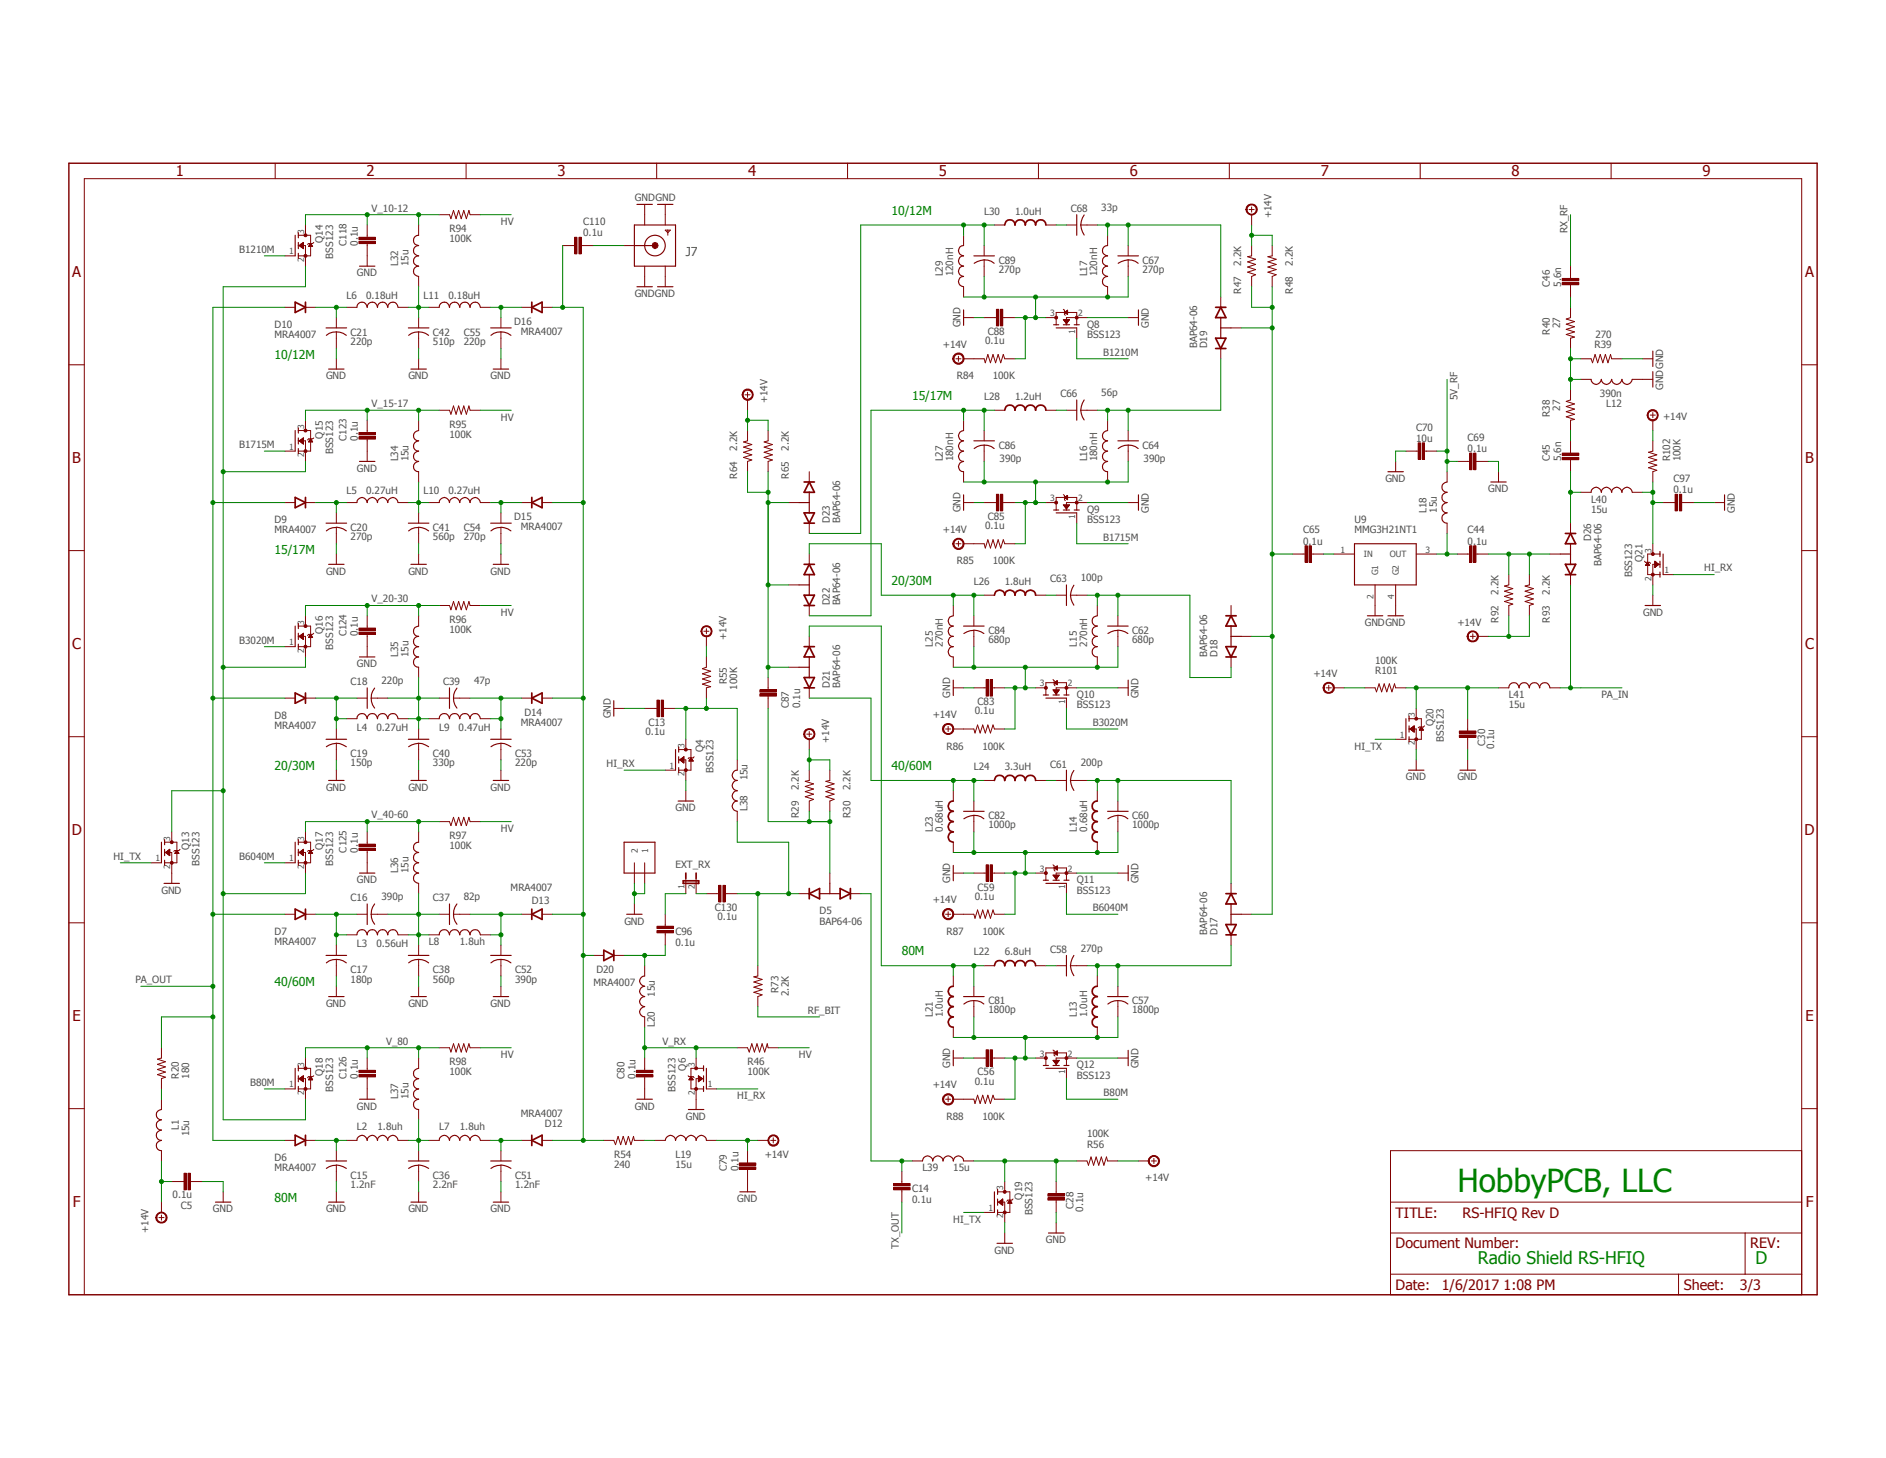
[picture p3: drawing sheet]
<svg xmlns="http://www.w3.org/2000/svg" width="279mm" height="216mm" viewBox="0 0 279 216" stroke-linecap="round" stroke-linejoin="round" font-family="sans-serif">
<defs><g id="words">
<text font-size="4.7" fill="#008000" x="215.9" y="176.5">HobbyPCB, LLC</text>
<g font-size="2.6" fill="#008000">
<text x="218.9" y="187.2">Radio Shield RS-HFIQ</text>
<text x="260.1" y="187.2">D</text>
</g>
<g font-size="2.2" fill="#800000">
<text x="26" y="26.1">1</text>
<text x="54.3" y="26.1">2</text>
<text x="82.6" y="26.1">3</text>
<text x="110.8" y="26.1">4</text>
<text x="139.1" y="26.1">5</text>
<text x="167.4" y="26.1">6</text>
<text x="195.7" y="26.1">7</text>
<text x="223.9" y="26.1">8</text>
<text x="252.2" y="26.1">9</text>
<text x="10.7" y="41">A</text>
<text x="267.4" y="41">A</text>
<text x="10.7" y="68.5">B</text>
<text x="267.4" y="68.5">B</text>
<text x="10.7" y="96.1">C</text>
<text x="267.4" y="96.1">C</text>
<text x="10.6" y="123.6">D</text>
<text x="267.3" y="123.6">D</text>
<text x="10.8" y="151.2">E</text>
<text x="267.5" y="151.2">E</text>
<text x="10.8" y="178.7">F</text>
<text x="267.5" y="178.7">F</text>
</g>
<g font-size="2.1" fill="#800000">
<text x="206.8" y="180.3">TITLE:</text>
<text x="206.8" y="184.9">Document Number:</text>
<text x="216.7" y="180.3">RS-HFIQ Rev D</text>
<text x="259.3" y="184.9">REV:</text>
<text x="206.8" y="191">Date:</text>
<text x="213.6" y="191">1/6/2017 1:08 PM</text>
<text x="249.4" y="191">Sheet:</text>
<text x="257.8" y="191">3/3</text>
</g>
<g font-size="1.8" fill="#008000">
<text x="132.1" y="31.8">10/12M</text>
<text x="40.7" y="53.1">10/12M</text>
<text x="135.1" y="59.2">15/17M</text>
<text x="40.7" y="82">15/17M</text>
<text x="132.1" y="86.6">20/30M</text>
<text x="40.7" y="114">20/30M</text>
<text x="132.1" y="114">40/60M</text>
<text x="133.6" y="141.5">80M</text>
<text x="40.7" y="146">40/60M</text>
<text x="40.7" y="178">80M</text>
</g>
<text font-size="1.8" fill="#505050" x="101.6" y="37.9">J7</text>
<g font-size="1.5" fill="#505050">
<text x="94.1" y="29.8">GNDGND</text>
<text x="47.8" y="36" transform="rotate(-90 47.8 36)">Q14</text>
<text x="55" y="31.3">V_10-12</text>
<text x="66.6" y="34.4">R94</text>
<text x="66.6" y="35.9">100K</text>
<text x="74.2" y="33.3">HV</text>
<text x="86.4" y="35">0.1u</text>
<text x="86.4" y="33.3">C110</text>
<text x="145.8" y="31.8">L30</text>
<text x="150.4" y="31.8">1.0uH</text>
<text x="158.6" y="31.4">C68</text>
<text x="163.2" y="31.2">33p</text>
<text x="188.4" y="32.3" transform="rotate(-90 188.4 32.3)">+14V</text>
<text x="232.2" y="34.5" transform="rotate(-90 232.2 34.5)">RX_RF</text>
<text x="35.4" y="37.4">B1210M</text>
<text x="49.4" y="38.3" transform="rotate(-90 49.4 38.3)">BSS123</text>
<text x="51.4" y="36.4" transform="rotate(-90 51.4 36.4)">C118</text>
<text x="52.9" y="40.9">GND</text>
<text x="53" y="36.4" transform="rotate(-90 53 36.4)">0.1u</text>
<text x="59" y="39.4" transform="rotate(-90 59 39.4)">L32</text>
<text x="60.5" y="39.4" transform="rotate(-90 60.5 39.4)">15u</text>
<text x="139.7" y="40.9" transform="rotate(-90 139.7 40.9)">L29</text>
<text x="141.2" y="40.9" transform="rotate(-90 141.2 40.9)">120nH</text>
<text x="148" y="40.4">270p</text>
<text x="148" y="39">C89</text>
<text x="161" y="40.9" transform="rotate(-90 161 40.9)">L17</text>
<text x="162.6" y="40.9" transform="rotate(-90 162.6 40.9)">120nH</text>
<text x="169.2" y="40.4">270p</text>
<text x="169.2" y="39">C67</text>
<text x="183.9" y="39.3" transform="rotate(-90 183.9 39.3)">2.2K</text>
<text x="191.5" y="39.3" transform="rotate(-90 191.5 39.3)">2.2K</text>
<text x="51.4" y="44.3">L6</text>
<text x="54.2" y="44.3">0.18uH</text>
<text x="62.7" y="44.3">L11</text>
<text x="66.4" y="44.3">0.18uH</text>
<text x="94" y="44">GNDGND</text>
<text x="183.9" y="43.5" transform="rotate(-90 183.9 43.5)">R47</text>
<text x="191.5" y="43.5" transform="rotate(-90 191.5 43.5)">R48</text>
<text x="229.6" y="42.5" transform="rotate(-90 229.6 42.5)">C46</text>
<text x="231.3" y="42.5" transform="rotate(-90 231.3 42.5)">5.6n</text>
<text x="40.7" y="50.1">MRA4007</text>
<text x="40.7" y="48.6">D10</text>
<text x="51.9" y="51.1">220p</text>
<text x="51.9" y="49.7">C21</text>
<text x="64.1" y="51.1">510p</text>
<text x="64.1" y="49.7">C42</text>
<text x="68.7" y="51.1">220p</text>
<text x="68.7" y="49.7">C55</text>
<text x="76.2" y="48.1">D16</text>
<text x="77.2" y="49.6">MRA4007</text>
<text x="139.7" y="51.5">+14V</text>
<text x="142.3" y="48.5" transform="rotate(-90 142.3 48.5)">GND</text>
<text x="145.9" y="51">0.1u</text>
<text x="146.3" y="49.6">C88</text>
<text x="161" y="50.1">BSS123</text>
<text x="161" y="48.6">Q8</text>
<text x="163.4" y="52.7">B1210M</text>
<text x="170.2" y="48.6" transform="rotate(-90 170.2 48.6)">GND</text>
<text x="177.3" y="51.6" transform="rotate(-90 177.3 51.6)">BAP64-06</text>
<text x="178.9" y="51.6" transform="rotate(-90 178.9 51.6)">D19</text>
<text x="229.6" y="49.6" transform="rotate(-90 229.6 49.6)">R40</text>
<text x="231.1" y="48.6" transform="rotate(-90 231.1 48.6)">27</text>
<text x="236.2" y="51.6">R39</text>
<text x="236.3" y="50.1">270</text>
<text x="48.3" y="56.2">GND</text>
<text x="60.5" y="56.2">GND</text>
<text x="72.7" y="56.2">GND</text>
<text x="113.7" y="59.7" transform="rotate(-90 113.7 59.7)">+14V</text>
<text x="141.7" y="56.2">R84</text>
<text x="145.8" y="59.2">L28</text>
<text x="147.1" y="56.2">100K</text>
<text x="150.4" y="59.2">1.2uH</text>
<text x="157.1" y="58.8">C66</text>
<text x="163.2" y="58.7">56p</text>
<text x="215.9" y="59.2" transform="rotate(-90 215.9 59.2)">5V_RF</text>
<text x="237" y="58.8">390n</text>
<text x="246.4" y="57.7" transform="rotate(-90 246.4 57.7)">GNDGND</text>
<text x="47.8" y="64.9" transform="rotate(-90 47.8 64.9)">Q15</text>
<text x="51.4" y="65.3" transform="rotate(-90 51.4 65.3)">C123</text>
<text x="53" y="65.3" transform="rotate(-90 53 65.3)">0.1u</text>
<text x="55" y="60.3">V_15-17</text>
<text x="66.6" y="63.3">R95</text>
<text x="66.6" y="64.9">100K</text>
<text x="74.2" y="62.3">HV</text>
<text x="209.8" y="65.4">10u</text>
<text x="209.8" y="63.8">C70</text>
<text x="217.4" y="65.3">C69</text>
<text x="229.6" y="61.8" transform="rotate(-90 229.6 61.8)">R38</text>
<text x="231.1" y="60.8" transform="rotate(-90 231.1 60.8)">27</text>
<text x="238" y="60.3">L12</text>
<text x="246.4" y="62.2">+14V</text>
<text x="35.4" y="66.3">B1715M</text>
<text x="49.4" y="67.3" transform="rotate(-90 49.4 67.3)">BSS123</text>
<text x="52.9" y="69.8">GND</text>
<text x="59" y="68.3" transform="rotate(-90 59 68.3)">L34</text>
<text x="60.5" y="68.3" transform="rotate(-90 60.5 68.3)">15u</text>
<text x="109.2" y="70.9" transform="rotate(-90 109.2 70.9)">R64</text>
<text x="109.2" y="66.8" transform="rotate(-90 109.2 66.8)">2.2K</text>
<text x="116.8" y="70.9" transform="rotate(-90 116.8 70.9)">R65</text>
<text x="116.8" y="66.8" transform="rotate(-90 116.8 66.8)">2.2K</text>
<text x="139.7" y="68.3" transform="rotate(-90 139.7 68.3)">L27</text>
<text x="141.2" y="68.3" transform="rotate(-90 141.2 68.3)">180nH</text>
<text x="148" y="66.4">C86</text>
<text x="148.1" y="68.4">390p</text>
<text x="161" y="68.3" transform="rotate(-90 161 68.3)">L16</text>
<text x="162.6" y="68.3" transform="rotate(-90 162.6 68.3)">180nH</text>
<text x="169.2" y="66.4">C64</text>
<text x="169.4" y="68.4">390p</text>
<text x="205.2" y="71.4">GND</text>
<text x="217.4" y="67">0.1u</text>
<text x="229.6" y="68.3" transform="rotate(-90 229.6 68.3)">C45</text>
<text x="231.3" y="68.3" transform="rotate(-90 231.3 68.3)">5.6n</text>
<text x="247.4" y="68.3" transform="rotate(-90 247.4 68.3)">R102</text>
<text x="247.9" y="71.4">C97</text>
<text x="249" y="68.3" transform="rotate(-90 249 68.3)">100K</text>
<text x="40.7" y="77.5">D9</text>
<text x="51.4" y="73.2">L5</text>
<text x="54.2" y="73.2">0.27uH</text>
<text x="62.7" y="73.2">L10</text>
<text x="66.4" y="73.2">0.27uH</text>
<text x="76.2" y="77">D15</text>
<text x="122.9" y="77.5" transform="rotate(-90 122.9 77.5)">D23</text>
<text x="124.5" y="77.5" transform="rotate(-90 124.5 77.5)">BAP64-06</text>
<text x="142.3" y="75.9" transform="rotate(-90 142.3 75.9)">GND</text>
<text x="146.3" y="77">C85</text>
<text x="161" y="77.5">BSS123</text>
<text x="161" y="75.9">Q9</text>
<text x="170.2" y="75.9" transform="rotate(-90 170.2 75.9)">GND</text>
<text x="200.7" y="77.5">U9</text>
<text x="211.3" y="75.9" transform="rotate(-90 211.3 75.9)">L18</text>
<text x="212.9" y="75.9" transform="rotate(-90 212.9 75.9)">15u</text>
<text x="220.5" y="72.9">GND</text>
<text x="235.7" y="75.9">15u</text>
<text x="235.7" y="74.4">L40</text>
<text x="247.9" y="73.1">0.1u</text>
<text x="257" y="75.9" transform="rotate(-90 257 75.9)">GND</text>
<text x="40.7" y="79">MRA4007</text>
<text x="51.9" y="80">270p</text>
<text x="51.9" y="78.6">C20</text>
<text x="64.1" y="80">560p</text>
<text x="64.1" y="78.6">C41</text>
<text x="68.7" y="80">270p</text>
<text x="68.7" y="78.6">C54</text>
<text x="77.2" y="78.5">MRA4007</text>
<text x="139.7" y="78.9">+14V</text>
<text x="141.7" y="83.6">R85</text>
<text x="145.9" y="78.4">0.1u</text>
<text x="147.1" y="83.6">100K</text>
<text x="163.4" y="80.1">B1715M</text>
<text x="193" y="80.7">0.1u</text>
<text x="193" y="79">C65</text>
<text x="200.7" y="79">MMG3H21NT1</text>
<text x="217.4" y="80.7">0.1u</text>
<text x="217.4" y="79">C44</text>
<text x="235.7" y="80.1" transform="rotate(-90 235.7 80.1)">D26</text>
<text x="237.2" y="83.8" transform="rotate(-90 237.2 83.8)">BAP64-06</text>
<text x="243.3" y="83.2" transform="rotate(-90 243.3 83.2)">Q21</text>
<text x="48.3" y="85.1">GND</text>
<text x="55" y="89.2">V_20-30</text>
<text x="60.5" y="85.1">GND</text>
<text x="72.7" y="85.1">GND</text>
<text x="122.9" y="89.7" transform="rotate(-90 122.9 89.7)">D22</text>
<text x="124.5" y="89.7" transform="rotate(-90 124.5 89.7)">BAP64-06</text>
<text x="144.3" y="86.6">L26</text>
<text x="148.8" y="86.6">1.8uH</text>
<text x="155.6" y="86.2">C63</text>
<text x="160.1" y="86.1">100p</text>
<text x="222" y="88.1" transform="rotate(-90 222 88.1)">2.2K</text>
<text x="229.6" y="88.1" transform="rotate(-90 229.6 88.1)">2.2K</text>
<text x="241.8" y="85.5" transform="rotate(-90 241.8 85.5)">BSS123</text>
<text x="252.5" y="84.6">HI_RX</text>
<text x="35.4" y="95.3">B3020M</text>
<text x="47.8" y="93.9" transform="rotate(-90 47.8 93.9)">Q16</text>
<text x="51.4" y="94.2" transform="rotate(-90 51.4 94.2)">C124</text>
<text x="53" y="94.2" transform="rotate(-90 53 94.2)">0.1u</text>
<text x="66.6" y="92.2">R96</text>
<text x="66.6" y="93.8">100K</text>
<text x="74.2" y="91.2">HV</text>
<text x="107.6" y="94.7" transform="rotate(-90 107.6 94.7)">+14V</text>
<text x="138.2" y="95.8" transform="rotate(-90 138.2 95.8)">L25</text>
<text x="139.7" y="95.8" transform="rotate(-90 139.7 95.8)">270nH</text>
<text x="146.4" y="95.2">680p</text>
<text x="146.4" y="93.9">C84</text>
<text x="159.5" y="95.8" transform="rotate(-90 159.5 95.8)">L15</text>
<text x="161" y="95.8" transform="rotate(-90 161 95.8)">270nH</text>
<text x="167.7" y="95.2">680p</text>
<text x="167.7" y="93.9">C62</text>
<text x="202.2" y="92.7">GNDGND</text>
<text x="215.9" y="92.6">+14V</text>
<text x="222" y="92.2" transform="rotate(-90 222 92.2)">R92</text>
<text x="229.6" y="92.2" transform="rotate(-90 229.6 92.2)">R93</text>
<text x="243.4" y="91.2">GND</text>
<text x="49.4" y="96.2" transform="rotate(-90 49.4 96.2)">BSS123</text>
<text x="51.9" y="101.5">C18</text>
<text x="52.9" y="98.8">GND</text>
<text x="56.5" y="101.3">220p</text>
<text x="59" y="97.3" transform="rotate(-90 59 97.3)">L35</text>
<text x="60.5" y="97.3" transform="rotate(-90 60.5 97.3)">15u</text>
<text x="65.7" y="101.5">C39</text>
<text x="70.2" y="101.3">47p</text>
<text x="107.7" y="101.3" transform="rotate(-90 107.7 101.3)">R55</text>
<text x="122.9" y="101.9" transform="rotate(-90 122.9 101.9)">D21</text>
<text x="124.5" y="101.9" transform="rotate(-90 124.5 101.9)">BAP64-06</text>
<text x="178.9" y="97.3" transform="rotate(-90 178.9 97.3)">BAP64-06</text>
<text x="180.4" y="97.3" transform="rotate(-90 180.4 97.3)">D18</text>
<text x="194.6" y="100.2">+14V</text>
<text x="203.7" y="98.3">100K</text>
<text x="203.7" y="99.9">R101</text>
<text x="40.7" y="107.9">MRA4007</text>
<text x="40.7" y="106.4">D8</text>
<text x="77.2" y="107.5">MRA4007</text>
<text x="77.7" y="106">D14</text>
<text x="90.5" y="106.3" transform="rotate(-90 90.5 106.3)">GND</text>
<text x="96.1" y="107.5">C13</text>
<text x="109.2" y="102.1" transform="rotate(-90 109.2 102.1)">100K</text>
<text x="116.8" y="104.9" transform="rotate(-90 116.8 104.9)">C87</text>
<text x="118.5" y="104.9" transform="rotate(-90 118.5 104.9)">0.1u</text>
<text x="138.2" y="106.3">+14V</text>
<text x="140.8" y="103.3" transform="rotate(-90 140.8 103.3)">GND</text>
<text x="144.4" y="105.8">0.1u</text>
<text x="144.8" y="104.4">C83</text>
<text x="159.5" y="104.9">BSS123</text>
<text x="159.5" y="103.4">Q10</text>
<text x="161.9" y="107.5">B3020M</text>
<text x="168.7" y="103.4" transform="rotate(-90 168.7 103.4)">GND</text>
<text x="212.4" y="107.6" transform="rotate(-90 212.4 107.6)">Q20</text>
<text x="223.5" y="104.9">15u</text>
<text x="223.5" y="103.4">L41</text>
<text x="237.2" y="103.4">PA_IN</text>
<text x="51.9" y="113.5">150p</text>
<text x="51.9" y="112.1">C19</text>
<text x="52.9" y="108.2">L4</text>
<text x="55.8" y="108.2">0.27uH</text>
<text x="64.1" y="113.5">330p</text>
<text x="64.1" y="112.1">C40</text>
<text x="65.1" y="108.2">L9</text>
<text x="67.9" y="108.2">0.47uH</text>
<text x="76.3" y="112.1">C53</text>
<text x="76.3" y="113.5">220p</text>
<text x="89.9" y="113.6">HI_RX</text>
<text x="95.6" y="108.8">0.1u</text>
<text x="104.2" y="111.3" transform="rotate(-90 104.2 111.3)">Q4</text>
<text x="122.9" y="110" transform="rotate(-90 122.9 110)">+14V</text>
<text x="140.2" y="111">R86</text>
<text x="145.5" y="111">100K</text>
<text x="155.6" y="113.7">C61</text>
<text x="160.1" y="113.5">200p</text>
<text x="200.7" y="111">HI_TX</text>
<text x="213.9" y="109.9" transform="rotate(-90 213.9 109.9)">BSS123</text>
<text x="220" y="110.4" transform="rotate(-90 220 110.4)">C30</text>
<text x="221.4" y="110.9" transform="rotate(-90 221.4 110.9)">0.1u</text>
<text x="48.3" y="117.1">GND</text>
<text x="60.5" y="117.1">GND</text>
<text x="72.7" y="117.1">GND</text>
<text x="105.7" y="114.5" transform="rotate(-90 105.7 114.5)">BSS123</text>
<text x="110.7" y="115.6" transform="rotate(-90 110.7 115.6)">15u</text>
<text x="118.4" y="117" transform="rotate(-90 118.4 117)">2.2K</text>
<text x="126" y="117" transform="rotate(-90 126 117)">2.2K</text>
<text x="144.3" y="114">L24</text>
<text x="148.8" y="114">3.3uH</text>
<text x="208.3" y="115.6">GND</text>
<text x="215.9" y="115.6">GND</text>
<text x="28" y="125.9" transform="rotate(-90 28 125.9)">Q13</text>
<text x="47.8" y="125.9" transform="rotate(-90 47.8 125.9)">Q17</text>
<text x="55" y="121.2">V_40-60</text>
<text x="66.6" y="124.2">R97</text>
<text x="66.6" y="125.8">100K</text>
<text x="74.2" y="123.2">HV</text>
<text x="100.1" y="120.1">GND</text>
<text x="110.7" y="120.1" transform="rotate(-90 110.7 120.1)">L38</text>
<text x="118.4" y="121.2" transform="rotate(-90 118.4 121.2)">R29</text>
<text x="126" y="121.2" transform="rotate(-90 126 121.2)">R30</text>
<text x="138.2" y="123.2" transform="rotate(-90 138.2 123.2)">L23</text>
<text x="139.7" y="123.2" transform="rotate(-90 139.7 123.2)">0.68uH</text>
<text x="146.4" y="122.6">1000p</text>
<text x="146.4" y="121.3">C82</text>
<text x="159.5" y="123.2" transform="rotate(-90 159.5 123.2)">L14</text>
<text x="161" y="123.2" transform="rotate(-90 161 123.2)">0.68uH</text>
<text x="167.7" y="122.6">1000p</text>
<text x="167.7" y="121.3">C60</text>
<text x="16.8" y="127.3">HI_TX</text>
<text x="29.5" y="128.2" transform="rotate(-90 29.5 128.2)">BSS123</text>
<text x="35.4" y="127.3">B6040M</text>
<text x="49.4" y="128.2" transform="rotate(-90 49.4 128.2)">BSS123</text>
<text x="51.4" y="126.2" transform="rotate(-90 51.4 126.2)">C125</text>
<text x="52.9" y="130.8">GND</text>
<text x="53" y="126.2" transform="rotate(-90 53 126.2)">0.1u</text>
<text x="59" y="129.3" transform="rotate(-90 59 129.3)">L36</text>
<text x="60.5" y="129.3" transform="rotate(-90 60.5 129.3)">15u</text>
<text x="75.6" y="131.9">MRA4007</text>
<text x="100.1" y="128.5">EXT_RX</text>
<text x="140.8" y="130.7" transform="rotate(-90 140.8 130.7)">GND</text>
<text x="144.8" y="131.9">C59</text>
<text x="159.5" y="130.8">Q11</text>
<text x="168.7" y="130.8" transform="rotate(-90 168.7 130.8)">GND</text>
<text x="23.9" y="132.3">GND</text>
<text x="51.9" y="133.5">C16</text>
<text x="56.5" y="133.3">390p</text>
<text x="64.1" y="133.5">C37</text>
<text x="68.7" y="133.3">82p</text>
<text x="78.8" y="133.9">D13</text>
<text x="92.5" y="136.9">GND</text>
<text x="105.9" y="134.9">C130</text>
<text x="106.3" y="136.3">0.1u</text>
<text x="121.4" y="135.4">D5</text>
<text x="121.4" y="136.9">BAP64-06</text>
<text x="138.2" y="133.8">+14V</text>
<text x="144.4" y="133.2">0.1u</text>
<text x="159.5" y="132.3">BSS123</text>
<text x="161.9" y="134.9">B6040M</text>
<text x="40.7" y="140">MRA4007</text>
<text x="40.7" y="138.4">D7</text>
<text x="52.9" y="140.3">L3</text>
<text x="55.8" y="140.3">0.56uH</text>
<text x="63.5" y="140">L8</text>
<text x="68.1" y="140">1.8uh</text>
<text x="100.1" y="140.1">0.1u</text>
<text x="100.1" y="138.4">C96</text>
<text x="140.2" y="138.4">R87</text>
<text x="144.3" y="141.5">L22</text>
<text x="145.5" y="138.4">100K</text>
<text x="148.8" y="141.5">6.8uH</text>
<text x="155.6" y="141.1">C58</text>
<text x="160.1" y="140.9">270p</text>
<text x="178.9" y="138.4" transform="rotate(-90 178.9 138.4)">BAP64-06</text>
<text x="180.4" y="138.4" transform="rotate(-90 180.4 138.4)">D17</text>
<text x="20.1" y="145.6">PA_OUT</text>
<text x="48.3" y="149.1">GND</text>
<text x="51.9" y="145.5">180p</text>
<text x="51.9" y="144.1">C17</text>
<text x="60.5" y="149.1">GND</text>
<text x="64.1" y="145.5">560p</text>
<text x="64.1" y="144.1">C38</text>
<text x="72.7" y="149.1">GND</text>
<text x="76.3" y="145.5">390p</text>
<text x="76.3" y="144.1">C52</text>
<text x="87.9" y="146">MRA4007</text>
<text x="88.3" y="144.1">D20</text>
<text x="97" y="147.6" transform="rotate(-90 97 147.6)">15u</text>
<text x="115.3" y="147.1" transform="rotate(-90 115.3 147.1)">R73</text>
<text x="116.8" y="147.5" transform="rotate(-90 116.8 147.5)">2.2K</text>
<text x="146.4" y="148.7">C81</text>
<text x="167.7" y="148.7">C57</text>
<text x="57.2" y="154.7">V_80</text>
<text x="97" y="152.1" transform="rotate(-90 97 152.1)">L20</text>
<text x="98.1" y="154.7">V_RX</text>
<text x="119.7" y="150.2">RF_BIT</text>
<text x="138.2" y="150.6" transform="rotate(-90 138.2 150.6)">L21</text>
<text x="139.7" y="150.6" transform="rotate(-90 139.7 150.6)">1.0uH</text>
<text x="146.4" y="150.1">1800p</text>
<text x="159.5" y="150.6" transform="rotate(-90 159.5 150.6)">L13</text>
<text x="161" y="150.6" transform="rotate(-90 161 150.6)">1.0uH</text>
<text x="167.7" y="150.1">1800p</text>
<text x="26.5" y="159.7" transform="rotate(-90 26.5 159.7)">R20</text>
<text x="28" y="159.7" transform="rotate(-90 28 159.7)">180</text>
<text x="37" y="160.8">B80M</text>
<text x="47.8" y="159.3" transform="rotate(-90 47.8 159.3)">Q18</text>
<text x="49.4" y="161.7" transform="rotate(-90 49.4 161.7)">BSS123</text>
<text x="51.4" y="159.7" transform="rotate(-90 51.4 159.7)">C126</text>
<text x="53" y="159.7" transform="rotate(-90 53 159.7)">0.1u</text>
<text x="66.6" y="157.7">R98</text>
<text x="66.6" y="159.3">100K</text>
<text x="74.2" y="156.7">HV</text>
<text x="92.5" y="159.7" transform="rotate(-90 92.5 159.7)">C80</text>
<text x="94.1" y="159.7" transform="rotate(-90 94.1 159.7)">0.1u</text>
<text x="100.1" y="161.7" transform="rotate(-90 100.1 161.7)">BSS123</text>
<text x="101.6" y="158.5" transform="rotate(-90 101.6 158.5)">Q6</text>
<text x="110.7" y="159.3">100K</text>
<text x="110.7" y="157.7">R46</text>
<text x="118.4" y="156.7">HV</text>
<text x="138.2" y="161.2">+14V</text>
<text x="140.8" y="158.1" transform="rotate(-90 140.8 158.1)">GND</text>
<text x="144.4" y="160.7">0.1u</text>
<text x="144.8" y="159.3">C56</text>
<text x="159.5" y="159.7">BSS123</text>
<text x="159.5" y="158.2">Q12</text>
<text x="168.7" y="158.2" transform="rotate(-90 168.7 158.2)">GND</text>
<text x="26.5" y="167.3" transform="rotate(-90 26.5 167.3)">L1</text>
<text x="52.9" y="164.3">GND</text>
<text x="52.9" y="167.3">L2</text>
<text x="55.9" y="167.3">1.8uh</text>
<text x="59" y="162.8" transform="rotate(-90 59 162.8)">L37</text>
<text x="60.5" y="162.8" transform="rotate(-90 60.5 162.8)">15u</text>
<text x="65.1" y="167.3">L7</text>
<text x="68.1" y="167.3">1.8uh</text>
<text x="77.2" y="165.4">MRA4007</text>
<text x="80.7" y="166.9">D12</text>
<text x="94" y="164.3">GND</text>
<text x="101.6" y="165.8">GND</text>
<text x="109.2" y="162.8">HI_RX</text>
<text x="140.2" y="165.8">R88</text>
<text x="145.5" y="165.8">100K</text>
<text x="163.5" y="162.3">B80M</text>
<text x="28" y="168.3" transform="rotate(-90 28 168.3)">15u</text>
<text x="40.7" y="173.4">MRA4007</text>
<text x="40.7" y="171.9">D6</text>
<text x="91" y="173">240</text>
<text x="91" y="171.4">R54</text>
<text x="100.1" y="173">15u</text>
<text x="100.1" y="171.4">L19</text>
<text x="107.7" y="173.4" transform="rotate(-90 107.7 173.4)">C79</text>
<text x="109.4" y="173.4" transform="rotate(-90 109.4 173.4)">0.1u</text>
<text x="113.3" y="171.5">+14V</text>
<text x="136.7" y="173.4">L39</text>
<text x="141.2" y="173.4">15u</text>
<text x="161" y="168.4">100K</text>
<text x="161" y="169.9">R56</text>
<text x="25.6" y="177.4">0.1u</text>
<text x="26.8" y="179.1">C5</text>
<text x="31.5" y="179.5">GND</text>
<text x="48.3" y="179.5">GND</text>
<text x="51.9" y="176">1.2nF</text>
<text x="51.9" y="174.6">C15</text>
<text x="60.5" y="179.5">GND</text>
<text x="64.1" y="176">2.2nF</text>
<text x="64.1" y="174.6">C36</text>
<text x="72.7" y="179.5">GND</text>
<text x="76.3" y="176">1.2nF</text>
<text x="76.3" y="174.6">C51</text>
<text x="109.2" y="178">GND</text>
<text x="135.1" y="178.2">0.1u</text>
<text x="135.1" y="176.5">C14</text>
<text x="151.4" y="177.6" transform="rotate(-90 151.4 177.6)">Q19</text>
<text x="153" y="180" transform="rotate(-90 153 180)">BSS123</text>
<text x="159" y="179" transform="rotate(-90 159 179)">C28</text>
<text x="160.4" y="179.4" transform="rotate(-90 160.4 179.4)">0.1u</text>
<text x="169.7" y="174.9">+14V</text>
<text x="22" y="182.6" transform="rotate(-90 22 182.6)">+14V</text>
<text x="133.1" y="184.9" transform="rotate(-90 133.1 184.9)">TX_OUT</text>
<text x="141.2" y="181.1">HI_TX</text>
<text x="147.3" y="185.6">GND</text>
<text x="154.9" y="184.1">GND</text>
</g>
<g font-size="1.3" fill="#505050">
<text x="45" y="34.6" transform="rotate(-90 45 34.6)">3</text>
<text x="42.8" y="37.7">1</text>
<text x="45" y="38.8" transform="rotate(-90 45 38.8)">2</text>
<text x="155.6" y="46.8">3</text>
<text x="159.7" y="46.8">2</text>
<text x="159.3" y="49.4" transform="rotate(-90 159.3 49.4)">1</text>
<text x="45" y="63.5" transform="rotate(-90 45 63.5)">3</text>
<text x="42.8" y="66.6">1</text>
<text x="45" y="67.7" transform="rotate(-90 45 67.7)">2</text>
<text x="155.6" y="74.2">3</text>
<text x="159.3" y="76.8" transform="rotate(-90 159.3 76.8)">1</text>
<text x="159.7" y="74.2">2</text>
<text x="198.6" y="81.8">1</text>
<text x="202.1" y="82.5">IN</text>
<text x="205.9" y="82.5">OUT</text>
<text x="211.2" y="81.8">3</text>
<text x="244.6" y="81.8" transform="rotate(-90 244.6 81.8)">3</text>
<text x="203.5" y="88.7" transform="rotate(-90 203.5 88.7)">2</text>
<text x="204.2" y="85.2" transform="rotate(-90 204.2 85.2)">G1</text>
<text x="206.5" y="88.7" transform="rotate(-90 206.5 88.7)">4</text>
<text x="207.2" y="85.2" transform="rotate(-90 207.2 85.2)">G2</text>
<text x="244.6" y="86" transform="rotate(-90 244.6 86)">2</text>
<text x="246.6" y="84.9">1</text>
<text x="42.8" y="95.5">1</text>
<text x="45" y="92.5" transform="rotate(-90 45 92.5)">3</text>
<text x="45" y="96.6" transform="rotate(-90 45 96.6)">2</text>
<text x="154.1" y="101.6">3</text>
<text x="158.2" y="101.6">2</text>
<text x="157.8" y="104.3" transform="rotate(-90 157.8 104.3)">1</text>
<text x="209.6" y="106.2" transform="rotate(-90 209.6 106.2)">3</text>
<text x="99.2" y="113.8">1</text>
<text x="101.4" y="110.8" transform="rotate(-90 101.4 110.8)">3</text>
<text x="207.4" y="109.3">1</text>
<text x="209.6" y="110.4" transform="rotate(-90 209.6 110.4)">2</text>
<text x="101.4" y="114.9" transform="rotate(-90 101.4 114.9)">2</text>
<text x="25.2" y="124.5" transform="rotate(-90 25.2 124.5)">3</text>
<text x="45" y="124.5" transform="rotate(-90 45 124.5)">3</text>
<text x="23" y="127.6">1</text>
<text x="25.2" y="128.7" transform="rotate(-90 25.2 128.7)">2</text>
<text x="42.8" y="127.6">1</text>
<text x="45" y="128.7" transform="rotate(-90 45 128.7)">2</text>
<text x="94.5" y="126.4" transform="rotate(-90 94.5 126.4)">2</text>
<text x="96" y="126.4" transform="rotate(-90 96 126.4)">1</text>
<text x="101.4" y="131.7" transform="rotate(-90 101.4 131.7)">1</text>
<text x="102.9" y="131.7" transform="rotate(-90 102.9 131.7)">2</text>
<text x="154.1" y="129.1">3</text>
<text x="157.8" y="131.7" transform="rotate(-90 157.8 131.7)">1</text>
<text x="158.2" y="129.1">2</text>
<text x="42.8" y="161">1</text>
<text x="45" y="158" transform="rotate(-90 45 158)">3</text>
<text x="102.9" y="158" transform="rotate(-90 102.9 158)">3</text>
<text x="104.9" y="161">1</text>
<text x="154.1" y="156.5">3</text>
<text x="157.8" y="159.1" transform="rotate(-90 157.8 159.1)">1</text>
<text x="158.2" y="156.5">2</text>
<text x="45" y="162.1" transform="rotate(-90 45 162.1)">2</text>
<text x="102.9" y="162.1" transform="rotate(-90 102.9 162.1)">2</text>
<text x="146.4" y="179.3">1</text>
<text x="148.6" y="176.3" transform="rotate(-90 148.6 176.3)">3</text>
<text x="148.6" y="180.4" transform="rotate(-90 148.6 180.4)">2</text>
</g>
</g></defs>
<path d="M4.5 17.5l270.4 180.8M274.9 17.5l-270.4 180.8" fill="none" stroke="#fff" stroke-width=".15"/>
<path d="M10.2 24.2h259v167.5h-259z" fill="none" stroke="#800000" stroke-width=".21"/>
<g fill="none" stroke="#800000" stroke-width=".15">
<path d="M40.8 24.2v2.3M44.2 36.4h1.1v1.5M44.2 34.8h1.8v3.1h-1.8M46.5 35.9l-.2 .2h-.6l-.1 .1M54.4 37.9v1.5M62 33.3v1.5M65.1 31.8h1.5l.2 .6 .4-1.2 .4 1.2 .3-1.2 .4 1.2 .4-1.2 .4 1.2 .4-1.2 .1 .6h1.6M69 24.2v2.3M97.3 24.2v2.3M125.6 24.2v2.3M153.8 24.2v2.3M182.1 24.2v2.3"/>
<path d="M210.4 24.2v2.3M238.7 24.2v2.3M10.2 54h2.3M42.2 45.5h1.5M45.3 45.5h1.5M49.8 53.1v1.6M51.4 45.5h1.5M59 45.5h1.5M62 40.9v1.6M62 47v1.6M62 49.1v2.5M62 53.1v1.6"/>
<path d="M74.2 53.1v1.6M77.3 45.5h1.5M80.3 45.5h1.5M266.9 54h2.3M42.2 74.4h1.5M45.3 74.4h1.5M51.4 74.4h1.5M54.4 66.8v1.5M59 74.4h1.5M62 62.2v1.6M62 69.8v1.6M62 75.9v1.6"/>
<path d="M62 78.1v2.4M65.1 60.7h1.5l.2 .6 .4-1.2 .4 1.2 .3-1.2 .4 1.2 .4-1.2 .4 1.2 .4-1.2 .1 .6h1.6M77.3 74.4h1.5M80.3 74.4h1.5M10.2 81.5h2.3M49.8 82v1.6M54.4 95.8v1.5M62 82v1.6M62 91.2v1.5M62 98.8v1.5M65.1 89.7h1.5l.2 .6 .4-1.2 .4 1.2 .3-1.2 .4 1.2 .4-1.2 .4 1.2 .4-1.2 .1 .6h1.6M74.2 82v1.6"/>
<path d="M266.9 81.5h2.3M10.2 109.1h2.3M42.2 103.4h1.5M45.3 103.4h1.5M49.8 114v1.6M51.4 106.4h1.5M52.9 103.4h1.5M55 103.4h2.4M59 106.4h1.5M62 114v1.6M63.5 106.4h1.6M65.1 103.4h1.5"/>
<path d="M67.2 103.4h2.4M71.2 106.4h1.5M74.2 114v1.6M77.3 103.4h1.5M80.3 103.4h1.5M266.9 109.1h2.3M10.2 136.7h2.3M42.2 135.4h1.5M45.3 135.4h1.5M52.9 135.4h1.5M54.4 127.8v1.5M55 135.4h2.4"/>
<path d="M62 123.2v1.5M62 130.8v1.5M65.1 135.4h1.5M65.1 121.7h1.5l.2 .6 .4-1.3 .4 1.3 .3-1.3 .4 1.3 .4-1.3 .4 1.3 .4-1.3 .1 .7h1.6M67.2 135.4h2.4M266.9 136.7h2.3M49.8 146v1.6M62 146v1.6M62 156.7v1.5M65.1 155.2h1.5l.2 .6 .4-1.2 .4 1.2 .3-1.2 .4 1.2 .4-1.2 .4 1.2 .4-1.2 .1 .6h1.6M74.2 146v1.6M10.2 164.2h2.3"/>
<path d="M42.2 168.9h1.5M45.3 168.9h1.5M49.8 170.4v1.5M49.8 172.6v2.4M49.8 176.5v1.5M54.4 161.2v1.6M62 164.3v1.5M62 176.5v1.5M74.2 176.5v1.5M77.3 168.9h1.5M80.3 168.9h1.5M206 178h60.9"/>
<path d="M266.9 170.4h-60.9v21.3h60.9v-165.2h-254.4v165.2M266.9 164.2h2.3M206 182.6h60.9M206 188.7h60.9M248.7 188.7v3M258.5 182.6v6.1"/>
</g>
<g fill="none" stroke="#800000" stroke-width=".17">
<path d="M43.7 34.8v3.1M44.2 34.5v.7M44.2 35.9v.9M44.2 37.5v.8M53.3 39.4h2.2M62 34.8a.76 .76 0 0 0-.7 .8 .76 .76 0 0 0 .7 .8 .76 .76 0 0 0-.7 .7 .76 .76 0 0 0 .7 .8 .76 .76 0 0 0-.7 .8 .76 .76 0 0 0 .7 .7 .76 .76 0 0 0-.7 .8 .76 .76 0 0 0 .7 .7M48.7 54.7h2.3M52.9 45.5a.76 .76 0 0 1 .7-.8 .76 .76 0 0 1 .8 .8 .76 .76 0 0 1 .8-.8 .76 .76 0 0 1 .7 .8 .76 .76 0 0 1 .8-.8 .76 .76 0 0 1 .7 .8 .76 .76 0 0 1 .8-.8 .76 .76 0 0 1 .8 .8M60.5 48.6h3M60.5 49.7a2.41 2.41 0 0 1 3 0M60.9 54.7h2.3M73.1 54.7h2.3"/>
<path d="M52.9 74.4a.76 .76 0 0 1 .7-.7 .76 .76 0 0 1 .8 .7 .76 .76 0 0 1 .8-.7 .76 .76 0 0 1 .7 .7 .76 .76 0 0 1 .8-.7 .76 .76 0 0 1 .7 .7 .76 .76 0 0 1 .8-.7 .76 .76 0 0 1 .8 .7M53.3 68.3h2.2M60.5 77.5h3M62 78.1l1 .2 .5 .3M62 78.1l-1 .2-.5 .3M62 63.8a.76 .76 0 0 0-.7 .7 .76 .76 0 0 0 .7 .8 .76 .76 0 0 0-.7 .7 .76 .76 0 0 0 .7 .8 .76 .76 0 0 0-.7 .8 .76 .76 0 0 0 .7 .7 .76 .76 0 0 0-.7 .8 .76 .76 0 0 0 .7 .7M48.7 83.6h2.3M53.3 97.3h2.2M60.9 83.6h2.3M62 92.7a.76 .76 0 0 0-.7 .8 .76 .76 0 0 0 .7 .7 .76 .76 0 0 0-.7 .8 .76 .76 0 0 0 .7 .8 .76 .76 0 0 0-.7 .7 .76 .76 0 0 0 .7 .8 .76 .76 0 0 0-.7 .7 .76 .76 0 0 0 .7 .8M73.1 83.6h2.3M48.7 115.6h2.3"/>
<path d="M52.9 106.4a.76 .76 0 0 1 .7-.7 .76 .76 0 0 1 .8 .7 .76 .76 0 0 1 .8-.7 .76 .76 0 0 1 .7 .7 .76 .76 0 0 1 .8-.7 .76 .76 0 0 1 .7 .7 .76 .76 0 0 1 .8-.7 .76 .76 0 0 1 .8 .7M54.4 101.9v3M55.5 101.9a2.41 2.41 0 0 0 0 3M60.9 115.6h2.3M65.1 106.4a.76 .76 0 0 1 .7-.7 .76 .76 0 0 1 .8 .7 .76 .76 0 0 1 .8-.7 .76 .76 0 0 1 .7 .7 .76 .76 0 0 1 .8-.7 .76 .76 0 0 1 .7 .7 .76 .76 0 0 1 .8-.7 .76 .76 0 0 1 .8 .7M66.6 101.9v3M67.7 101.9a2.41 2.41 0 0 0 0 3M73.1 115.6h2.3M53.3 129.3h2.2M54.4 133.9v3M55.5 133.9a2.48 2.48 0 0 0 0 3M62 124.7a.76 .76 0 0 0-.7 .8 .76 .76 0 0 0 .7 .7 .76 .76 0 0 0-.7 .8 .76 .76 0 0 0 .7 .8 .76 .76 0 0 0-.7 .7 .76 .76 0 0 0 .7 .8 .76 .76 0 0 0-.7 .7 .76 .76 0 0 0 .7 .8"/>
<path d="M66.6 133.9v3M67.7 133.9a2.48 2.48 0 0 0 0 3M48.7 147.6h2.3M60.9 147.6h2.3M62 158.2a.76 .76 0 0 0-.7 .8 .76 .76 0 0 0 .7 .7 .76 .76 0 0 0-.7 .8 .76 .76 0 0 0 .7 .7 .76 .76 0 0 0-.7 .8 .76 .76 0 0 0 .7 .8 .76 .76 0 0 0-.7 .7 .76 .76 0 0 0 .7 .8M73.1 147.6h2.3M48.3 171.9h3.1M48.7 178h2.3M49.8 172.5l1 .3 .5 .2M49.8 172.6h-.5l-1 .4M53.3 162.8h2.2M60.9 178h2.3"/>
<path d="M73.1 178h2.3"/>
</g>
<g fill="none" stroke="#800000" stroke-width=".25">
<path d="M43.7 44.7l1.6 .8-1.6 .8zM45.3 44.7v1.6M78.8 44.7v1.6M78.8 45.5l1.5-.8v1.6zM43.7 73.7l1.6 .7-1.6 .8zM45.3 73.7v1.5M78.8 73.7v1.5M78.8 74.4l1.5-.7v1.5zM43.7 102.6l1.6 .8-1.6 .7zM45.3 102.6v1.5M78.8 102.6v1.5M78.8 103.4l1.5-.8v1.5z"/>
<path d="M43.7 134.6l1.6 .8-1.6 .7zM45.3 134.6v1.5M43.7 168.1l1.6 .8-1.6 .7zM45.3 168.1v1.5M78.8 168.1v1.5M78.8 168.9l1.5-.8v1.5z"/>
</g>
<circle cx="45.3" cy="37.9" r=".21" fill="#800000"/>
<circle cx="45.3" cy="37.9" r=".21" fill="none" stroke="#800000" stroke-width=".15"/>
<circle cx="45.3" cy="34.8" r=".21" fill="#800000"/>
<g fill="none" stroke="#800000" stroke-width=".15">
<path d="M42.2 37.9h1.5M44.3 36.4h.7M44.3 36.4l.7-.5v.9zM44.4 36.4h.6M44.4 36.3h.6M44.5 36.5h.5M44.5 36.2h.5M44.6 36.2h.4M44.6 36.5h.4M44.6 36.1h.4M44.6 36.6h.4M44.7 36.1h.3"/>
<path d="M44.7 36.6h.3M44.7 36.7h.3M44.7 36h.3M44.8 36.7h.2M44.8 36h.2M44.9 36.7h.1M44.9 35.9h.1M45.3 33.3v1.5M45.3 37.9v1.5M45.8 36.4h.5M45.8 36.4h.4M45.8 36.3h.4"/>
<path d="M45.8 36.3h.3M45.9 36.2h.2M46 36.1h.1M46 36.1l.3 .4h-.6zM44.2 65.3h1.1v1.5M44.2 63.8h1.8v3h-1.8M46.5 64.9l-.2 .1h-.6l-.1 .2"/>
<circle cx="45.3" cy="34.8" r=".21"/>
</g>
<path d="M43.7 63.8v3M44.2 63.4v.7M44.2 64.9v.8M44.2 66.4v.8" fill="none" stroke="#800000" stroke-width=".17"/>
<circle cx="45.3" cy="66.8" r=".21" fill="#800000"/>
<circle cx="45.3" cy="66.8" r=".21" fill="none" stroke="#800000" stroke-width=".15"/>
<circle cx="45.3" cy="63.8" r=".21" fill="#800000"/>
<g fill="none" stroke="#800000" stroke-width=".15">
<path d="M42.2 66.8h1.5M44.4 65.3h.6M44.4 65.2h.6M44.4 65.4h.6M44.5 65.4h.5M44.5 65.2h.5M44.6 65.1h.4M44.6 65.5h.4M44.7 65.1h.3M44.7 65.6h.3M44.7 65h.3M44.8 65.7h.2"/>
<path d="M44.8 65h.2M44.8 64.9h.2M44.9 65.7h.1M44.9 64.9h.1M45 64.9l-.7 .4 .7 .4M45 64.9v.8M45.3 62.2v1.6M45.3 66.8v1.5M45.7 65.4h.6M45.8 65.4h.5M45.8 65.3h.4M45.8 65.2h.4"/>
<path d="M45.9 65.2h.2M45.9 65.1h.2M46 65.1h.1M46 65l.3 .4h-.6zM46 65h.1M44.2 94.2h1.1v1.6M44.2 92.7h1.8v3.1h-1.8M46.5 93.8l-.2 .1h-.6l-.1 .2"/>
<circle cx="45.3" cy="63.8" r=".21"/>
</g>
<path d="M43.7 92.7v3.1M44.2 92.3v.8M44.2 93.8v.9M44.2 95.4v.7" fill="none" stroke="#800000" stroke-width=".17"/>
<circle cx="45.3" cy="95.8" r=".21" fill="#800000"/>
<circle cx="45.3" cy="95.8" r=".21" fill="none" stroke="#800000" stroke-width=".15"/>
<circle cx="45.3" cy="92.7" r=".21" fill="#800000"/>
<g fill="none" stroke="#800000" stroke-width=".15">
<path d="M42.2 95.8h1.5M44.3 94.2l.7-.4v.9zM44.4 94.2h.6M44.4 94.3h.6M44.4 94.1h.6M44.5 94.4h.5M44.5 94.1h.5M44.6 94.4h.4M44.6 94h.4M44.7 94h.3M44.7 94.5h.3M44.7 93.9h.3"/>
<path d="M44.8 94.6h.2M44.8 93.9h.2M44.9 93.9h.1M44.9 94.7h.1M44.9 93.8h.1M45.3 91.2v1.5M45.3 95.8v1.5M45.7 94.4h.6M45.8 94.3h.5M45.8 94.2h.4M45.8 94.1h.3M45.9 94.1h.2"/>
<path d="M45.9 94h.2M46 94h.1M46 93.9l.3 .5h-.6zM44.2 126.2h1.1v1.6M44.2 124.7h1.8v3.1h-1.8M46.5 125.8l-.2 .1h-.6l-.1 .2"/>
<circle cx="45.3" cy="92.7" r=".21"/>
</g>
<path d="M43.7 124.7v3.1M44.2 124.3v.8M44.2 125.8v.9M44.2 127.4v.7" fill="none" stroke="#800000" stroke-width=".17"/>
<circle cx="45.3" cy="127.8" r=".21" fill="#800000"/>
<circle cx="45.3" cy="127.8" r=".21" fill="none" stroke="#800000" stroke-width=".15"/>
<circle cx="45.3" cy="124.7" r=".21" fill="#800000"/>
<g fill="none" stroke="#800000" stroke-width=".15">
<path d="M42.2 127.8h1.5M44.3 126.2l.7-.4v.9zM44.4 126.2h.6M44.4 126.3h.6M44.5 126.3h.5M44.5 126.1h.5M44.5 126.4h.5M44.6 126.4h.4M44.6 126h.4M44.7 126h.3M44.7 126.5h.3M44.7 125.9h.3"/>
<path d="M44.8 126.6h.2M44.8 125.9h.2M44.9 125.8h.1M44.9 126.7h.1M45.3 123.2v1.5M45.3 127.8v1.5M45.7 126.3h.6M45.8 126.3h.5M45.8 126.2h.4M45.8 126.2h.3M45.9 126.1h.2M45.9 126h.2"/>
<path d="M46 126h.1M46 125.9l.3 .5h-.6zM44.2 159.7h1.1v1.5M44.2 158.2h1.8v3h-1.8M46.5 159.3l-.2 .1h-.6l-.1 .2"/>
<circle cx="45.3" cy="124.7" r=".21"/>
</g>
<path d="M43.7 158.2v3M44.2 157.8v.8M44.2 159.3v.9M44.2 160.9v.7" fill="none" stroke="#800000" stroke-width=".17"/>
<circle cx="45.3" cy="161.2" r=".21" fill="#800000"/>
<circle cx="45.3" cy="161.2" r=".21" fill="none" stroke="#800000" stroke-width=".15"/>
<circle cx="45.3" cy="158.2" r=".21" fill="#800000"/>
<g fill="none" stroke="#800000" stroke-width=".15">
<path d="M44.3 159.7h.7M44.3 159.7l.7-.4v.9zM44.4 159.8h.6M44.4 159.7h.6M44.4 159.9h.6M44.4 159.6h.6M44.5 159.9h.5M44.5 159.6h.5M44.6 159.6h.4M44.6 159.9h.4M44.6 159.5h.4M44.6 160h.4"/>
<path d="M44.7 159.5h.3M44.7 159.4h.3M44.8 159.4h.2M44.9 159.3h.1M45.3 156.7v1.5M45.8 159.9h.5M45.8 159.8h.4M45.8 159.7h.4M45.8 159.6h.3M45.9 159.6h.2M46 159.5h.1M46 159.4l.3 .5h-.6z"/>
<path d="M23.9 179.9v.8M42.2 161.2h1.5M44.7 160h.3M44.7 160.1h.3M44.8 160.1h.2M44.9 160.1h.1M45.3 161.2v1.6M23.5 180.3h.8"/>
<circle cx="45.3" cy="158.2" r=".21"/>
</g>
<path d="M23.4 179.7a.84 .84 0 0 1 1.3 .3 .84 .84 0 0 1-.6 1.2 .84 .84 0 0 1-1-.9h.1a.7 .7 0 0 1 1-.6 .7 .7 0 0 1 .2 1.2 .7 .7 0 0 1-1.1-.3l-.1-.3h-.1l.1-.3z" fill-rule="evenodd" fill="#800000"/>
<path d="M23.4 179.7a.84 .84 0 0 1 1.3 .3 .84 .84 0 0 1-.6 1.2 .84 .84 0 0 1-1-.9h.1a.7 .7 0 0 1 1-.6 .7 .7 0 0 1 .2 1.2 .7 .7 0 0 1-1.1-.3l-.1-.3h-.1l.1-.3zM23.9 162.8v1.5M23.9 170.4v1.5M23.9 178v1.5M114.2 168.9h.7M114.6 168.5v.7" fill="none" stroke="#800000" stroke-width=".15"/>
<path d="M23.9 164.3a.76 .76 0 0 0-.7 .8 .76 .76 0 0 0 .7 .7 .76 .76 0 0 0-.7 .8 .76 .76 0 0 0 .7 .7 .76 .76 0 0 0-.7 .8 .76 .76 0 0 0 .7 .8 .76 .76 0 0 0-.7 .7 .76 .76 0 0 0 .7 .8" fill="none" stroke="#800000" stroke-width=".17"/>
<path d="M114 168.2a.83 .83 0 0 1 1.3 .3 .83 .83 0 0 1-.5 1.2 .83 .83 0 0 1-1.1-.8h.2a.68 .68 0 0 1 .9-.7 .68 .68 0 0 1 .3 1.1 .68 .68 0 0 1-1.1-.1l-.1-.3h-.2z" fill-rule="evenodd" fill="#800000"/>
<path d="M98.6 34.1h.7l-.4 .4zM98.9 34.1v.7M33.1 176.5v1.5M97 168.9h1.6M104.6 168.9h1.6M110.7 175v1.5M112.3 168.9h1.5M114 168.2a.83 .83 0 0 1 1.3 .3 .83 .83 0 0 1-.5 1.2 .83 .83 0 0 1-1.1-.8h.2a.68 .68 0 0 1 .9-.7 .68 .68 0 0 1 .3 1.1 .68 .68 0 0 1-1.1-.1l-.1-.3h-.2z" fill="none" stroke="#800000" stroke-width=".15"/>
<g fill="none" stroke="#800000" stroke-width=".17">
<path d="M94 33.3h6.1v6.1h-6.1zM31.9 178h2.3M98.6 168.9a.76 .76 0 0 1 .7-.8 .76 .76 0 0 1 .8 .8 .76 .76 0 0 1 .7-.8 .76 .76 0 0 1 .8 .8 .76 .76 0 0 1 .8-.8 .76 .76 0 0 1 .7 .8 .76 .76 0 0 1 .8-.8 .76 .76 0 0 1 .7 .8M109.6 176.5h2.3"/>
<circle cx="97" cy="36.4" r="1.53"/>
</g>
<path d="M96.7 36l.3-.1 .4 .1 .1 .4-.1 .3-.4 .1-.3-.1-.1-.3z" fill-rule="evenodd" fill="#800000"/>
<path d="M92.5 36.4h1.5M95.5 30.3v3M95.5 39.4v3.1M96.7 36l.3-.1 .4 .1 .1 .4-.1 .3-.4 .1-.3-.1-.1-.3zM98.6 30.3v3M98.6 39.4v3.1M24.4 126.2h1v1.6M24.4 124.7h1.8v3.1h-1.8M26.7 125.8l-.2 .1h-.6l-.2 .2M87.9 141.5h1.6M90.9 141.5h1.6" fill="none" stroke="#800000" stroke-width=".15"/>
<path d="M94 36.4h3M94.4 30.3h2.2M97.4 30.3h2.3M94.4 42.5h2.2M97.4 42.5h2.3M23.9 124.7v3.1M24.4 124.3v.8M24.4 125.8v.9M24.4 127.4v.7" fill="none" stroke="#800000" stroke-width=".17"/>
<path d="M89.5 140.7l1.4 .8-1.4 .7zM90.9 140.7v1.5" fill="none" stroke="#800000" stroke-width=".25"/>
<circle cx="25.4" cy="127.8" r=".21" fill="#800000"/>
<circle cx="25.4" cy="127.8" r=".21" fill="none" stroke="#800000" stroke-width=".15"/>
<circle cx="25.4" cy="124.7" r=".21" fill="#800000"/>
<g fill="none" stroke="#800000" stroke-width=".15">
<path d="M22.4 127.8h1.5M24.5 126.2l.6-.4v.9zM24.6 126.2h.5M24.6 126.3h.5M24.7 126.3h.4M24.7 126.1h.4M24.7 126.4h.4M24.8 126.1h.3M24.8 126h.3M24.8 126.4h.3M24.8 126.5h.3M24.9 126.5h.2"/>
<path d="M24.9 125.9h.2M25 126.6h.1M25 125.9h.1M25.1 125.8h.1M25.1 126.7h.1M25.4 123.2v1.5M25.4 127.8v3M25.9 126.3h.6M26 126.3h.5M26 126.2h.4M26 126.2h.3M26.1 126.1h.2"/>
<path d="M26.1 126h.1M26.2 126h.1M26.2 125.9l.3 .5h-.6zM95.5 143v1.5M95.5 150.6v1.5M101.9 159.3l.2 .1h.6l.1 .2M104.2 159.7h-1.1v1.5M104.2 158.2h-1.8v3h1.8M95.5 161.2v1.6"/>
<circle cx="25.4" cy="124.7" r=".21"/>
</g>
<path d="M24.3 130.8h2.3M95.5 144.5a.76 .76 0 0 0-.8 .8 .76 .76 0 0 0 .8 .7 .76 .76 0 0 0-.8 .8 .76 .76 0 0 0 .8 .8 .74 .74 0 0 0-.8 .7 .74 .74 0 0 0 .8 .8 .76 .76 0 0 0-.8 .7 .76 .76 0 0 0 .8 .8M104.2 157.8v.8M104.2 159.3v.9M104.6 158.2v3M94.4 162.8h2.2M104.2 160.9v.7" fill="none" stroke="#800000" stroke-width=".17"/>
<circle cx="103.1" cy="161.2" r=".21" fill="#800000"/>
<circle cx="103.1" cy="161.2" r=".21" fill="none" stroke="#800000" stroke-width=".15"/>
<circle cx="103.1" cy="158.2" r=".21" fill="#800000"/>
<g fill="none" stroke="#800000" stroke-width=".15">
<path d="M53.2 35.7h2.4v.4h-2.4zM53.2 35.1h2.4v.4h-2.4zM54.4 33.3v1.8M54.4 36.1v1.8M83.4 36.4h1.8M85.1 35.1h.4v2.5h-.4zM85.8 35.1h.3v2.5h-.3zM86.1 36.4h1.8M142.7 34.8v1.6M145.8 36.4v1.5M145.8 38.5v2.4M147.3 33.3h1.5"/>
<path d="M154.9 33.3h1.6M158 33.3h1.5M160.1 33.3h2.5M164.1 34.8v1.6M167.1 36.4v1.5M167.1 38.5v2.4M49.8 47v1.6M49.8 49.1v2.5M63.5 45.5h1.6M71.2 45.5h1.5M74.2 47v1.6M74.2 49.1v2.5"/>
<path d="M110.4 58.5h.7M110.7 58.1v.7M142.7 42.5v1.5M164.1 42.5v1.5M49.8 75.9v1.6M49.8 78.1v2.4M53.2 64.7h2.4v.3h-2.4zM53.2 64.1h2.4v.3h-2.4zM54.4 62.2v1.9M54.4 65v1.8M63.5 74.4h1.6M71.2 74.4h1.5"/>
<path d="M74.2 75.9v1.6M74.2 78.1v2.4M110.7 63.8v1.5l-.5 .1 1.2 .4-1.2 .4 1.2 .4-1.2 .4 1.2 .4-1.2 .3 1.2 .4-.7 .2v1.5M113.8 63.8v1.5l-.6 .1 1.2 .4-1.2 .4 1.2 .4-1.2 .4 1.2 .4-1.2 .3 1.2 .4-.6 .2v1.5M116.8 74.4h1.6M119.9 69.8v1.6M119.9 77.5v1.5M142.7 62.2v1.6M142.7 69.8v1.6M145.8 63.8v1.5M145.8 65.9v2.4M147.3 60.7h1.5"/>
<path d="M154.9 60.7h1.6M158 60.7h1.5M160.1 60.7h2.5M53.2 93.6h2.4v.3h-2.4zM53.2 93h2.4v.3h-2.4zM54.4 91.2v1.8M54.4 93.9v1.9M116.8 86.6h1.6M116.8 98.8h1.6M119.9 82v1.6M119.9 89.7v1.5M119.9 94.2v1.6"/>
<path d="M144.3 91.2v1.5M144.3 93.3v2.5M145.8 88.1h1.5M153.4 88.1h1.5M156.5 88.1h1.5M158.6 88.1h2.4M49.8 107.9v1.6M49.8 110.1v2.4M62 107.9v1.6M62 110.1v2.4M74.2 107.9v1.6M74.2 110.1v2.4"/>
<path d="M112.6 102.2h2.4v.3h-2.4zM112.6 102.7h2.4v.4h-2.4zM113.8 100.3v1.9M113.8 103.1v1.8M119.9 101.9v1.5M141.2 117.1v1.5M144.3 118.6v1.5M145.8 115.6h1.5M153.4 115.6h1.5M156.5 115.6h1.5M158.6 115.6h2.4M49.8 140v1.5"/>
<path d="M51.4 138.4h1.5M53.2 125.6h2.4v.3h-2.4zM53.2 125h2.4v.3h-2.4zM54.4 123.2v1.8M54.4 125.9v1.9M59 138.4h1.5M62 140v1.5M74.2 140v1.5M141.2 124.7v1.5M144.3 120.7v2.5M49.8 142.1v2.4M53.2 159.1h2.4v.4h-2.4z"/>
<path d="M53.2 158.5h2.4v.3h-2.4zM54.4 156.7v1.8M54.4 159.4v1.8M62 142.1v2.4M74.2 142.1v2.4M94.3 159.1h2.4v.4h-2.4zM94.3 158.5h2.4v.3h-2.4zM95.5 156.7v1.8M95.5 159.4v1.8M102.1 159.9h.6M102.2 159.8h.4M102.2 159.7h.4"/>
<path d="M102.2 159.6h.3M102.3 159.6h.2M102.3 159.6h.1M102.3 159.5h.1M102.4 159.4l.3 .5h-.6zM102.4 159.5h.1M103.1 156.7v1.5M103.5 159.9h.4M103.5 159.8h.5M103.5 159.7h.6M103.5 159.7h.5M103.5 159.6h.4"/>
<path d="M103.5 159.6h.3M103.5 159.5h.3M103.5 159.5h.2M103.5 159.3l.6 .4-.6 .5zM103.5 160h.3M103.5 159.9h.3M103.5 159.4h.1M103.5 159.3h.1M109.2 155.2h1.5l.3 .6 .4-1.2 .4 1.2 .3-1.2 .4 1.2 .4-1.2 .4 1.2 .4-1.2 .1 .6h1.5M144.3 146v1.6M144.3 148.2v2.4M145.8 143h1.5"/>
<path d="M153.4 143h1.5M25.4 175h1.9M27.3 173.7h.3v2.5h-.3zM27.9 173.7h.3v2.5h-.3zM28.2 175h1.8M62 170.4v1.5M62 172.6v2.4M74.2 170.4v1.5M74.2 172.6v2.4M103.1 161.2v3.1M103.5 160.1h.1M103.5 160h.2"/>
<path d="M104.6 161.2h1.6M109.5 172.8h2.5v.3h-2.5zM109.5 172.2h2.5v.4h-2.5zM110.7 170.4v1.8M110.7 173.1v1.9"/>
<circle cx="103.1" cy="158.2" r=".21"/>
</g>
<g fill="none" stroke="#800000" stroke-width=".17">
<path d="M142.7 36.4a.76 .76 0 0 0-.7 .7 .76 .76 0 0 0 .7 .8 .76 .76 0 0 0-.7 .8 .76 .76 0 0 0 .7 .7 .76 .76 0 0 0-.7 .8 .76 .76 0 0 0 .7 .7 .76 .76 0 0 0-.7 .8 .76 .76 0 0 0 .7 .8M144.3 37.9h3M144.3 39a2.41 2.41 0 0 1 3 0M159.5 31.8v3M160.6 31.8a2.41 2.41 0 0 0 0 3M164.1 36.4a.76 .76 0 0 0-.8 .7 .76 .76 0 0 0 .8 .8 .76 .76 0 0 0-.8 .8 .76 .76 0 0 0 .8 .7 .76 .76 0 0 0-.8 .8 .76 .76 0 0 0 .8 .7 .76 .76 0 0 0-.8 .8 .76 .76 0 0 0 .8 .8M165.6 37.9h3.1M165.7 39a2.41 2.41 0 0 1 2.9 0M48.3 48.6h3.1M48.3 49.7a2.41 2.41 0 0 1 3 0M65.1 45.5a.76 .76 0 0 1 .7-.8 .76 .76 0 0 1 .8 .8 .76 .76 0 0 1 .8-.8 .76 .76 0 0 1 .7 .8 .76 .76 0 0 1 .8-.8 .76 .76 0 0 1 .7 .8 .76 .76 0 0 1 .8-.8 .76 .76 0 0 1 .8 .8M72.7 48.6h3"/>
<path d="M72.7 49.7a2.41 2.41 0 0 1 3 0M159.5 59.2v3M160.6 59.2a2.41 2.41 0 0 0 0 3M48.3 77.5h3.1M49.8 78.1l1 .2 .5 .3M49.8 78.1l-1 .2-.5 .3M65.1 74.4a.76 .76 0 0 1 .7-.7 .76 .76 0 0 1 .8 .7 .76 .76 0 0 1 .8-.7 .76 .76 0 0 1 .7 .7 .76 .76 0 0 1 .8-.7 .76 .76 0 0 1 .7 .7 .76 .76 0 0 1 .8-.7 .76 .76 0 0 1 .8 .7M72.7 77.5h3M74.2 78.1l1 .2 .5 .3M74.2 78.1l-1 .2-.5 .3M118.4 74.4h1.5M119.9 72.9v3"/>
<path d="M142.7 63.8a.76 .76 0 0 0-.7 .7 .76 .76 0 0 0 .7 .8 .76 .76 0 0 0-.7 .7 .76 .76 0 0 0 .7 .8 .76 .76 0 0 0-.7 .8 .76 .76 0 0 0 .7 .7 .76 .76 0 0 0-.7 .8 .76 .76 0 0 0 .7 .7M144.3 65.3h3M144.3 66.4a2.41 2.41 0 0 1 3 0M118.4 86.6h1.5M118.4 98.8h1.5M119.9 85.1v3M119.9 97.3v3M142.7 92.7h3.1M144.3 93.3l1 .3 .5 .2M144.3 93.3l-.5 .1-1 .4M158 86.6v3.1M159.1 86.7a2.41 2.41 0 0 0 0 2.9"/>
<path d="M48.3 109.5h3.1M48.3 110.6a2.41 2.41 0 0 1 3 0M60.5 109.5h3M60.5 110.6a2.41 2.41 0 0 1 3 0M72.7 109.5h3M72.7 110.6a2.41 2.41 0 0 1 3 0M158 114v3.1M159.1 114.1a2.41 2.41 0 0 0 0 3M52.9 138.4a.76 .76 0 0 1 .7-.7 .76 .76 0 0 1 .8 .7 .76 .76 0 0 1 .8-.7 .76 .76 0 0 1 .7 .7 .76 .76 0 0 1 .8-.7 .76 .76 0 0 1 .7 .7 .76 .76 0 0 1 .8-.7 .76 .76 0 0 1 .8 .7M142.7 120.1h3.1M142.8 121.2a2.41 2.41 0 0 1 3 0M48.3 141.5h3.1"/>
<path d="M48.3 142.6a2.41 2.41 0 0 1 3 0M60.5 141.5h3M60.5 142.6a2.41 2.41 0 0 1 3 0M72.7 141.5h3M72.7 142.6a2.41 2.41 0 0 1 3 0M142.7 147.6h3.1M142.8 148.7a2.41 2.41 0 0 1 3 0M60.5 171.9h3M62 172.5l1 .3 .5 .2M62 172.6h-.5l-1 .4M72.7 171.9h3M74.2 172.5l1 .3 .5 .2"/>
<path d="M74.2 172.6h-.5l-1 .4M102 164.3h2.3"/>
</g>
<g fill="none" stroke="#800000" stroke-width=".34">
<path d="M53.2 35.9h2.4M53.2 35.3h2.4M85.3 35.1v2.5M85.9 35.1v2.5M53.2 64.9h2.4M53.2 64.2h2.4M53.2 93.8h2.4M53.2 93.2h2.4M112.6 102.3h2.4M112.6 102.9h2.4M53.2 125.8h2.4M53.2 125.2h2.4"/>
<path d="M53.2 159.3h2.4M53.2 158.7h2.4M94.3 159.3h2.4M94.3 158.7h2.4M27.4 173.7v2.5M28 173.7v2.5M109.5 173h2.5M109.5 172.4h2.5"/>
</g>
<g fill="none" stroke="#800000" stroke-width=".25">
<path d="M148.8 33.3a.76 .76 0 0 1 .8-.7 .76 .76 0 0 1 .8 .7 .76 .76 0 0 1 .7-.7 .76 .76 0 0 1 .8 .7 .76 .76 0 0 1 .8-.7 .76 .76 0 0 1 .7 .7 .76 .76 0 0 1 .8-.7 .76 .76 0 0 1 .7 .7M119.1 77.5h1.5M119.1 75.9h1.5l-.7 1.6zM119.1 71.4h1.5M119.9 71.4l.7 1.5h-1.5zM148.8 60.7a.76 .76 0 0 1 .8-.7 .76 .76 0 0 1 .8 .7 .76 .76 0 0 1 .7-.7 .76 .76 0 0 1 .8 .7 .76 .76 0 0 1 .8-.7 .76 .76 0 0 1 .7 .7 .76 .76 0 0 1 .8-.7 .76 .76 0 0 1 .7 .7M119.1 89.7h1.5M119.1 88.1h1.5l-.7 1.6zM119.1 83.6h1.5M119.1 95.8h1.5M119.9 83.6l.7 1.5h-1.5zM119.9 95.8l.7 1.5h-1.5z"/>
<path d="M147.3 88.1a.76 .76 0 0 1 .8-.7 .76 .76 0 0 1 .7 .7 .76 .76 0 0 1 .8-.7 .76 .76 0 0 1 .8 .7 .76 .76 0 0 1 .7-.7 .76 .76 0 0 1 .8 .7 .76 .76 0 0 1 .8-.7 .76 .76 0 0 1 .7 .7M119.1 101.9h1.5M119.1 100.3h1.5l-.7 1.6zM141.2 118.6a.76 .76 0 0 0-.7 .8 .76 .76 0 0 0 .7 .7 .76 .76 0 0 0-.7 .8 .76 .76 0 0 0 .7 .8 .76 .76 0 0 0-.7 .7 .76 .76 0 0 0 .7 .8 .76 .76 0 0 0-.7 .8 .76 .76 0 0 0 .7 .7M147.3 115.6a.76 .76 0 0 1 .8-.8 .76 .76 0 0 1 .7 .8 .76 .76 0 0 1 .8-.8 .76 .76 0 0 1 .8 .8 .76 .76 0 0 1 .7-.8 .76 .76 0 0 1 .8 .8 .76 .76 0 0 1 .8-.8 .76 .76 0 0 1 .7 .8M147.3 143a.76 .76 0 0 1 .8-.8 .76 .76 0 0 1 .7 .8 .76 .76 0 0 1 .8-.8 .76 .76 0 0 1 .8 .8 .76 .76 0 0 1 .7-.8 .76 .76 0 0 1 .8 .8 .76 .76 0 0 1 .8-.8 .76 .76 0 0 1 .7 .8"/>
</g>
<path d="M110.2 57.8a.83 .83 0 0 1 1.3 .2 .83 .83 0 0 1-.5 1.2 .83 .83 0 0 1-1.1-.7h.2a.68 .68 0 0 1 .9-.7 .68 .68 0 0 1 .3 1.1 .68 .68 0 0 1-1.1-.1l-.1-.3h-.2l.1-.4z" fill-rule="evenodd" fill="#800000"/>
<path d="M110.2 57.8a.83 .83 0 0 1 1.3 .2 .83 .83 0 0 1-.5 1.2 .83 .83 0 0 1-1.1-.7h.2a.68 .68 0 0 1 .9-.7 .68 .68 0 0 1 .3 1.1 .68 .68 0 0 1-1.1-.1l-.1-.3h-.2l.1-.4zM110.7 59.2v1.5M156.5 48.1v-1.8h3v1.8M157.5 45.8l.2 .1v.7l.1 .1M159.5 47h-1.5v1.1" fill="none" stroke="#800000" stroke-width=".15"/>
<path d="M156.1 48.1h.7M156.5 48.6h3M157.5 48.1h1M159.1 48.1h.8" fill="none" stroke="#800000" stroke-width=".17"/>
<circle cx="159.5" cy="47" r=".21" fill="#800000"/>
<circle cx="159.5" cy="47" r=".21" fill="none" stroke="#800000" stroke-width=".15"/>
<circle cx="156.5" cy="47" r=".21" fill="#800000"/>
<g fill="none" stroke="#800000" stroke-width=".15">
<path d="M142.7 47h1.6M145.8 47h1.8M147.6 45.8h.4v2.5h-.4zM148.2 45.8h.3v2.5h-.3zM148.5 47h1.9M154.9 47h1.6M157.5 47.3h1l-.5 .6zM157.6 47.4h.8M157.6 47.5h.7M157.7 46.3l.5 .3M157.7 46.3l.5-.4v.7M157.7 46.3h.5"/>
<path d="M157.7 47.5h.6M157.7 46.2h.5M157.7 47.6h.5M157.8 46.3h.4M157.8 47.6h.4M157.8 46.2h.4M157.8 47.7h.4M157.9 46.4h.3M157.9 46.1h.3M157.9 47.8h.2M157.9 47.8h.3M157.9 47.9h.1"/>
<path d="M158 46.4h.2M158 46.1h.2M158 47.9h.1M158.1 46.5h.1M158.1 46h.1M158.1 46.6h.1M159.5 48.6v1.5M159.5 47h1.5M156.5 75.5v-1.8h3v1.8M157.5 73.2l.2 .2v.6l.1 .1M159.5 74.4h-1.5v1.1"/>
<circle cx="156.5" cy="47" r=".21"/>
</g>
<path d="M147.8 45.8v2.5M148.4 45.8v2.5" fill="none" stroke="#800000" stroke-width=".34"/>
<path d="M142.7 45.9v2.3M156.1 75.5h.7M156.5 75.9h3M157.5 75.5h1M159.1 75.5h.8" fill="none" stroke="#800000" stroke-width=".17"/>
<circle cx="159.5" cy="74.4" r=".21" fill="#800000"/>
<circle cx="159.5" cy="74.4" r=".21" fill="none" stroke="#800000" stroke-width=".15"/>
<circle cx="156.5" cy="74.4" r=".21" fill="#800000"/>
<g fill="none" stroke="#800000" stroke-width=".15">
<path d="M142.7 74.4h1.6M145.8 74.4h1.8M147.6 73.2h.4v2.4h-.4zM148.2 73.2h.3v2.4h-.3zM148.5 74.4h1.9M154.9 74.4h1.6M157.5 74.8h1l-.5 .6zM157.6 74.8h.8M157.6 74.9h.7M157.7 73.7l.5-.3v.6zM157.7 73.7h.5M157.7 75h.6"/>
<path d="M157.7 74.9h.6M157.7 75h.5M157.8 73.7h.4M157.8 75.1h.4M157.8 73.6h.4M157.9 73.8h.3M157.9 73.5h.3M157.9 75.2h.2M157.9 75.1h.3M157.9 75.3h.1M158 73.9h.2M158 73.4h.2"/>
<path d="M158 75.4h.1M158.1 73.9h.1M158.1 73.4h.1M158.1 74h.1M159.5 75.9v1.6M159.5 74.4h1.5M164.1 62.2v1.6M164.1 69.8v1.6M141.2 89.7v1.5M141.2 97.3v1.5M162.6 89.7v1.5M162.6 97.3v1.5"/>
<path d="M165.6 91.2v1.5M165.6 93.3v2.5M154.9 102.9v-1.8h3.1v1.8M156 100.6l.2 .2v.6l.1 .2M158 101.9h-1.5v1"/>
<circle cx="156.5" cy="74.4" r=".21"/>
</g>
<path d="M147.8 73.2v2.4M148.4 73.2v2.4" fill="none" stroke="#800000" stroke-width=".34"/>
<path d="M142.7 73.3v2.3M164.1 63.8a.76 .76 0 0 0-.8 .7 .76 .76 0 0 0 .8 .8 .76 .76 0 0 0-.8 .7 .76 .76 0 0 0 .8 .8 .76 .76 0 0 0-.8 .8 .76 .76 0 0 0 .8 .7 .76 .76 0 0 0-.8 .8 .76 .76 0 0 0 .8 .7M141.2 91.2a.76 .76 0 0 0-.7 .7 .76 .76 0 0 0 .7 .8 .76 .76 0 0 0-.7 .8 .76 .76 0 0 0 .7 .7 .76 .76 0 0 0-.7 .8 .76 .76 0 0 0 .7 .8 .76 .76 0 0 0-.7 .7 .76 .76 0 0 0 .7 .8M162.6 91.2a.76 .76 0 0 0-.8 .7 .76 .76 0 0 0 .8 .8 .76 .76 0 0 0-.8 .8 .76 .76 0 0 0 .8 .7 .76 .76 0 0 0-.8 .8 .76 .76 0 0 0 .8 .8 .76 .76 0 0 0-.8 .7 .76 .76 0 0 0 .8 .8M164.1 92.7h3M165.6 93.3l1.1 .3 .4 .2M165.6 93.3l-.5 .1-1 .4M154.6 102.9h.7M154.9 103.4h3.1M156 102.9h.9M157.6 102.9h.8" fill="none" stroke="#800000" stroke-width=".17"/>
<circle cx="158" cy="101.9" r=".21" fill="#800000"/>
<circle cx="158" cy="101.9" r=".21" fill="none" stroke="#800000" stroke-width=".15"/>
<circle cx="154.9" cy="101.9" r=".21" fill="#800000"/>
<g fill="none" stroke="#800000" stroke-width=".15">
<path d="M140.1 107.9h.7M140.5 107.6v.7M141.2 101.9h1.5M142.7 107.9h1.6l.1 .6 .4-1.1 .4 1.1 .4-1.1 .4 1.1 .3-1.1 .4 1.1 .4-1.1 .2 .5h1.5M144.3 101.9h1.8M146.1 100.6h.3v2.5h-.3zM146.7 100.6h.3v2.5h-.3zM147 101.9h1.8M153.4 101.9h1.5M156 102.2h.9l-.4 .6zM156 102.2h.9M156.1 102.2h.7"/>
<path d="M156.1 102.3h.7M156.2 101.1l.4 .3M156.2 101.1l.4-.3v.6M156.2 101.1h.4M156.2 102.4h.6M156.2 101h.4M156.2 102.4h.5M156.3 101.1h.3M156.3 102.5h.4M156.3 101h.3M156.3 102.5h.3M156.3 101.2h.3"/>
<path d="M156.3 102.6h.3M156.4 101.3h.2M156.4 102.7h.1M156.4 100.9h.2M156.5 101.3h.1M156.5 100.9h.1M156.5 102.7h.1M156.5 100.8h.1M156.6 101.4h.1M158 103.4v1.5M158 101.9h1.5"/>
<circle cx="154.9" cy="101.9" r=".21"/>
</g>
<path d="M146.3 100.6v2.5M146.9 100.6v2.5" fill="none" stroke="#800000" stroke-width=".34"/>
<path d="M141.2 100.7v2.3" fill="none" stroke="#800000" stroke-width=".17"/>
<path d="M140 107.3a.85 .85 0 0 1 1.2 .3 .85 .85 0 0 1-.6 1.2 .85 .85 0 0 1-1-.9h.2a.68 .68 0 0 1 .9-.6 .68 .68 0 0 1 .3 1.1 .68 .68 0 0 1-1.1-.2l-.1-.3h-.2l.1-.3z" fill-rule="evenodd" fill="#800000"/>
<path d="M141.6 80.5h.8M142 80.1v.8M144.3 80.5h1.5l.2 .7 .3-1.3 .4 1.3 .4-1.3 .4 1.3 .4-1.3 .4 1.3 .3-1.3 .2 .6h1.6M140 107.3a.85 .85 0 0 1 1.2 .3 .85 .85 0 0 1-.6 1.2 .85 .85 0 0 1-1-.9h.2a.68 .68 0 0 1 .9-.6 .68 .68 0 0 1 .3 1.1 .68 .68 0 0 1-1.1-.2l-.1-.3h-.2l.1-.3zM141.2 107.9h1.5" fill="none" stroke="#800000" stroke-width=".15"/>
<path d="M141.5 79.9a.84 .84 0 0 1 1.3 .3 .84 .84 0 0 1-.7 1.2 .84 .84 0 0 1-1-.9h.2a.68 .68 0 0 1 .9-.7 .68 .68 0 0 1 .3 1.1 .68 .68 0 0 1-1.1-.1l-.1-.3h-.2l.1-.3z" fill-rule="evenodd" fill="#800000"/>
<path d="M141.6 53.1h.8M142 52.7v.8M144.3 53.1h1.5l.2 .6 .3-1.2 .4 1.2 .4-1.2 .4 1.2 .4-1.2 .4 1.2 .3-1.2 .2 .6h1.6M141.5 79.9a.84 .84 0 0 1 1.3 .3 .84 .84 0 0 1-.7 1.2 .84 .84 0 0 1-1-.9h.2a.68 .68 0 0 1 .9-.7 .68 .68 0 0 1 .3 1.1 .68 .68 0 0 1-1.1-.1l-.1-.3h-.2l.1-.3zM142.7 80.5h1.6" fill="none" stroke="#800000" stroke-width=".15"/>
<path d="M141.5 52.5a.84 .84 0 0 1 1.2 .3 .84 .84 0 0 1-.5 1.1 .84 .84 0 0 1-1.1-.8h.2a.68 .68 0 0 1 .9-.7 .68 .68 0 0 1 .3 1.1 .68 .68 0 0 1-1.1-.1l-.1-.3h-.2l.1-.4z" fill-rule="evenodd" fill="#800000"/>
<path d="M141.5 52.5a.84 .84 0 0 1 1.2 .3 .84 .84 0 0 1-.5 1.1 .84 .84 0 0 1-1.1-.8h.2a.68 .68 0 0 1 .9-.7 .68 .68 0 0 1 .3 1.1 .68 .68 0 0 1-1.1-.1l-.1-.3h-.2l.1-.4zM142.7 53.1h1.6M154.9 130.3v-1.8h3.1v1.8M156 128.1l.2 .1v.6l.1 .2M158 129.3h-1.5v1" fill="none" stroke="#800000" stroke-width=".15"/>
<path d="M154.6 130.3h.7M154.9 130.8h3.1M156 130.3h.9M157.6 130.3h.8" fill="none" stroke="#800000" stroke-width=".17"/>
<circle cx="158" cy="129.3" r=".21" fill="#800000"/>
<circle cx="158" cy="129.3" r=".21" fill="none" stroke="#800000" stroke-width=".15"/>
<circle cx="154.9" cy="129.3" r=".21" fill="#800000"/>
<g fill="none" stroke="#800000" stroke-width=".15">
<path d="M140.1 135.4h.7M140.5 135v.8M141.2 129.3h1.5M142.7 135.4h1.6l.1 .6 .4-1.3 .4 1.3 .4-1.3 .4 1.3 .3-1.3 .4 1.3 .4-1.3 .2 .7h1.5M144.3 129.3h1.8M146.1 128.1h.3v2.4h-.3zM146.7 128.1h.3v2.4h-.3zM147 129.3h1.8M153.4 129.3h1.5M156 129.6h.9l-.4 .6zM156 129.6h.9M156.1 129.7h.7"/>
<path d="M156.2 128.5l.4 .3M156.2 128.5l.4-.3v.6M156.2 128.5h.4M156.2 129.8h.6M156.2 129.8h.5M156.3 128.6h.3M156.3 129.9h.4M156.3 128.4h.3M156.3 130h.3M156.4 128.7h.2M156.4 130.1h.1M156.4 128.4h.2"/>
<path d="M156.5 128.7h.1M156.5 128.3h.1M156.5 130.2h.1M156.6 128.8h.1M158 130.8v1.5M158 129.3h1.5"/>
<circle cx="154.9" cy="129.3" r=".21"/>
</g>
<path d="M146.3 128.1v2.4M146.9 128.1v2.4" fill="none" stroke="#800000" stroke-width=".34"/>
<path d="M141.2 128.1v2.3" fill="none" stroke="#800000" stroke-width=".17"/>
<path d="M140 134.7a.84 .84 0 0 1 1.2 .3 .84 .84 0 0 1-.6 1.2 .84 .84 0 0 1-1-.8h.2a.68 .68 0 0 1 .9-.7 .68 .68 0 0 1 .3 1.1 .68 .68 0 0 1-1.1-.1l-.1-.3h-.2l.1-.4z" fill-rule="evenodd" fill="#800000"/>
<g fill="none" stroke="#800000" stroke-width=".15">
<path d="M167.1 63.8v1.5M167.1 65.9v2.4M162.6 117.1v1.5M165.6 118.6v1.5M140 134.7a.84 .84 0 0 1 1.2 .3 .84 .84 0 0 1-.6 1.2 .84 .84 0 0 1-1-.8h.2a.68 .68 0 0 1 .9-.7 .68 .68 0 0 1 .3 1.1 .68 .68 0 0 1-1.1-.1l-.1-.3h-.2l.1-.4zM141.2 135.4h1.5M162.6 124.7v1.5M165.6 120.7v2.5M141.2 144.5v1.5M141.2 152.1v1.5M154.9 157.8v-1.9h3.1v1.9M156 155.5l.2 .1v.7l.1 .1"/>
<path d="M156.5 143h1.5M158 156.7h-1.5v1.1M158.6 143h2.4M162.6 144.5v1.5M162.6 152.1v1.5M165.6 146v1.6M165.6 148.2v2.4"/>
</g>
<path d="M162.6 118.6a.76 .76 0 0 0-.8 .8 .76 .76 0 0 0 .8 .7 .76 .76 0 0 0-.8 .8 .76 .76 0 0 0 .8 .8 .76 .76 0 0 0-.8 .7 .76 .76 0 0 0 .8 .8 .76 .76 0 0 0-.8 .8 .76 .76 0 0 0 .8 .7M141.2 146a.76 .76 0 0 0-.7 .8 .76 .76 0 0 0 .7 .8 .74 .74 0 0 0-.7 .7 .74 .74 0 0 0 .7 .8 .76 .76 0 0 0-.7 .7 .76 .76 0 0 0 .7 .8 .76 .76 0 0 0-.7 .7 .76 .76 0 0 0 .7 .8M162.6 146a.76 .76 0 0 0-.8 .8 .76 .76 0 0 0 .8 .8 .74 .74 0 0 0-.8 .7 .74 .74 0 0 0 .8 .8 .76 .76 0 0 0-.8 .7 .76 .76 0 0 0 .8 .8 .76 .76 0 0 0-.8 .7 .76 .76 0 0 0 .8 .8" fill="none" stroke="#800000" stroke-width=".25"/>
<path d="M165.6 65.3h3.1M165.7 66.4a2.41 2.41 0 0 1 2.9 0M164.1 120.1h3M164.1 121.2a2.41 2.41 0 0 1 3 0M154.6 157.8h.7M154.9 158.2h3.1M156 157.8h.9M157.6 157.8h.8M158 141.5v3M159.1 141.5a2.48 2.48 0 0 0 0 3M164.1 147.6h3M164.1 148.7a2.41 2.41 0 0 1 3 0" fill="none" stroke="#800000" stroke-width=".17"/>
<circle cx="158" cy="156.7" r=".21" fill="#800000"/>
<circle cx="158" cy="156.7" r=".21" fill="none" stroke="#800000" stroke-width=".15"/>
<circle cx="154.9" cy="156.7" r=".21" fill="#800000"/>
<g fill="none" stroke="#800000" stroke-width=".15">
<path d="M141.2 156.7h1.5M144.3 156.7h1.8M146.1 155.4h.3v2.5h-.3zM146.7 155.4h.3v2.5h-.3zM147 156.7h1.8M153.4 156.7h1.5M156 157h.9l-.4 .6zM156 157.1h.9M156.1 157.1h.7M156.2 155.9l.4-.3v.7zM156.2 156h.4M156.2 157.2h.6"/>
<path d="M156.2 155.9h.4M156.2 157.3h.5M156.3 156h.3M156.3 157.3h.4M156.3 155.9h.3M156.3 157.4h.3M156.3 155.8h.3M156.4 156.1h.2M156.4 157.5h.1M156.4 155.7h.2M156.4 157.6h.1M156.5 156.1h.1"/>
<path d="M156.5 155.7h.1M156.5 157.6h.1M156.5 156.2h.1M156.6 156.2h.1M158 158.2v1.5M158 156.7h1.5M140.1 162.8h.7M140.5 162.4v.8M142.7 162.8h1.6l.1 .6 .4-1.2 .4 1.2 .4-1.2 .4 1.2 .3-1.2 .4 1.2 .4-1.2 .2 .6h1.5"/>
<circle cx="154.9" cy="156.7" r=".21"/>
</g>
<path d="M146.3 155.4v2.5M146.9 155.4v2.5" fill="none" stroke="#800000" stroke-width=".34"/>
<path d="M141.2 155.5v2.3" fill="none" stroke="#800000" stroke-width=".17"/>
<path d="M140 162.1a.84 .84 0 0 1 1.2 .4 .84 .84 0 0 1-.6 1.1 .84 .84 0 0 1-1-.8h.2a.68 .68 0 0 1 .9-.7 .68 .68 0 0 1 .3 1.1 .68 .68 0 0 1-1.1-.1l-.1-.3h-.2l.1-.4z" fill-rule="evenodd" fill="#800000"/>
<g fill="none" stroke="#800000" stroke-width=".15">
<path d="M185 31h.8M185.4 36.4v1.5l-.6 .1 1.2 .4-1.2 .4 1.2 .4-1.2 .3 1.2 .4-1.2 .4 1.2 .4-.6 .2v1.6M185.4 30.6v.8M188.5 36.4v1.5l-.7 .1 1.3 .4-1.3 .4 1.3 .4-1.3 .3 1.3 .4-1.3 .4 1.3 .4-.6 .2v1.6M180.8 44v1.5M180.8 51.6v1.5M182.4 48.6h1.5M182.4 89.7v1.5M182.4 97.3v1.5M183.9 94.2h1.5M182.4 130.8v1.5M182.4 138.4v1.6"/>
<path d="M183.9 135.4h1.5M140 162.1a.84 .84 0 0 1 1.2 .4 .84 .84 0 0 1-.6 1.1 .84 .84 0 0 1-1-.8h.2a.68 .68 0 0 1 .9-.7 .68 .68 0 0 1 .3 1.1 .68 .68 0 0 1-1.1-.1l-.1-.3h-.2l.1-.4zM141.2 162.8h1.5"/>
</g>
<path d="M180.1 51.6h1.5M180.1 50.1h1.5l-.8 1.5zM180.1 45.5h1.5M180.8 45.5l.8 1.5h-1.5zM181.6 97.3h1.5M181.6 95.8h1.5l-.7 1.5zM181.6 91.2h1.5M182.4 91.2l.7 1.5h-1.5zM181.6 138.4h1.5M181.6 136.9h1.5l-.7 1.5zM181.6 132.3h1.5M182.4 132.3l.7 1.6h-1.5z" fill="none" stroke="#800000" stroke-width=".25"/>
<path d="M180.8 47v3.1M180.8 48.6h1.6M182.4 92.7v3.1M182.4 94.2h1.5M182.4 133.9v3M182.4 135.4h1.5" fill="none" stroke="#800000" stroke-width=".17"/>
<path d="M184.9 30.4a.84 .84 0 0 1 1.3 .3 .84 .84 0 0 1-.6 1.1 .84 .84 0 0 1-1-.8h.1a.7 .7 0 0 1 1.1-.6 .7 .7 0 0 1 .1 1.2 .7 .7 0 0 1-1.1-.3l-.1-.3h-.1l.1-.4z" fill-rule="evenodd" fill="#800000"/>
<g fill="none" stroke="#800000" stroke-width=".15">
<path d="M184.9 30.4a.84 .84 0 0 1 1.3 .3 .84 .84 0 0 1-.6 1.1 .84 .84 0 0 1-1-.8h.1a.7 .7 0 0 1 1.1-.6 .7 .7 0 0 1 .1 1.2 .7 .7 0 0 1-1.1-.3l-.1-.3h-.1l.1-.4zM185.4 31.8v1.5M232.7 39.4v1.8M167.1 47h1.6M231.4 41.2h2.5v.4h-2.5zM231.4 41.8h2.5v.4h-2.5zM232.7 42.2v1.8M232.7 45.5v1.5l-.7 .2 1.3 .4-1.3 .4 1.3 .4-1.3 .4 1.3 .3-1.3 .4 1.3 .4-.6 .2v1.5M232.7 57.7v1.5l-.7 .2 1.3 .4-1.3 .4 1.3 .4-1.3 .4 1.3 .3-1.3 .4 1.3 .4-.6 .1v1.6M234.2 53.1h1.5l.2 .6 .4-1.2 .4 1.2 .4-1.2 .3 1.2 .4-1.2 .4 1.2 .4-1.2 .2 .6h1.5M234.2 56.2h1.5M241.8 56.2h3.1"/>
<path d="M243.3 53.1h1.6M167.1 74.4h1.6M206.8 68.3v1.5M208.3 66.8h1.8M210.1 65.6h.3v2.4h-.3zM210.7 65.6h.3v2.4h-.3zM211 66.8h1.9M214.4 69.8v1.6M214.4 77.5v1.5M215.9 68.3h1.8M217.7 67.1h.4v2.5h-.4zM218.3 67.1h.4v2.5h-.4z"/>
<path d="M218.7 68.3h1.8M222 69.8v1.6M231.4 67.1h2.5v.3h-2.5zM231.4 67.7h2.5v.4h-2.5zM232.7 65.3v1.8M232.7 68v1.8M191.5 82h1.8M193.3 80.8h.4v2.5h-.4zM193.9 80.8h.4v2.5h-.4zM194.3 82h1.8M197.6 82h3.1M203.7 86.6v4.6"/>
<path d="M206.8 86.6v4.6M209.8 82h3.1M215.9 82h1.8M217.7 80.8h.4v2.5h-.4zM218.3 80.8h.4v2.5h-.4zM218.7 82h1.8M119.5 108.7h.8M119.9 114v1.6l-.6 .1 1.2 .4-1.2 .4 1.2 .3-1.2 .4 1.2 .4-1.2 .4 1.2 .4-.6 .2v1.5M119.9 108.3v.8M122.9 114v1.6l-.6 .1 1.3 .4-1.3 .4 1.3 .3-1.3 .4 1.3 .4-1.3 .4 1.3 .4-.7 .2v1.5M165.6 101.9h1.5M63.5 138.4h1.6"/>
<path d="M71.2 138.4h1.5M77.3 135.4h1.5M80.3 135.4h1.5M97.3 137.2h2.5v.3h-2.5zM97.3 137.8h2.5v.3h-2.5zM98.6 135.4v1.8M98.6 138.1v1.9M118.4 132.3h1.5M122.9 129.3v1.5M126 132.3h1.5M165.6 129.3h1.5M23.9 155.2v1.5l-.6 .1 1.2 .4-1.2 .4 1.2 .4-1.2 .4 1.2 .3-1.2 .4 1.2 .4-.6 .2v1.5"/>
<path d="M112.3 143v1.5l-.6 .2 1.2 .3-1.2 .4 1.2 .4-1.2 .4 1.2 .4-1.2 .3 1.2 .4-.6 .3v1.5M165.6 156.7h1.5M51.4 168.9h1.5M59 168.9h1.5M63.5 168.9h1.6M71.2 168.9h1.5M89.5 168.9h1.4l.3 .6 .4-1.2 .3 1.2 .4-1.2 .4 1.2 .4-1.2 .4 1.2 .4-1.2 .1 .6h1.5"/>
</g>
<g fill="none" stroke="#800000" stroke-width=".17">
<path d="M168.7 45.9v2.3M235.7 56.2a.76 .76 0 0 0 .8 .7 .76 .76 0 0 0 .7-.7 .76 .76 0 0 0 .8 .7 .76 .76 0 0 0 .8-.7 .76 .76 0 0 0 .7 .7 .76 .76 0 0 0 .8-.7 .76 .76 0 0 0 .7 .7 .76 .76 0 0 0 .8-.7M244.9 52v2.3M244.9 55v2.3M168.7 73.3v2.3M205.6 69.8h2.3M214.4 71.4a.76 .76 0 0 0-.8 .7 .76 .76 0 0 0 .8 .8 .76 .76 0 0 0-.8 .8 .76 .76 0 0 0 .8 .7 .76 .76 0 0 0-.8 .8 .76 .76 0 0 0 .8 .7 .76 .76 0 0 0-.8 .8 .76 .76 0 0 0 .8 .8M220.9 71.4h2.2M200.7 80.5h9.1v6.1h-9.1zM202.6 91.2h2.3M205.6 91.2h2.3M167.1 100.7v2.3"/>
<path d="M65.1 138.4a.76 .76 0 0 1 .7-.7 .76 .76 0 0 1 .8 .7 .76 .76 0 0 1 .8-.7 .76 .76 0 0 1 .7 .7 .76 .76 0 0 1 .8-.7 .76 .76 0 0 1 .7 .7 .76 .76 0 0 1 .8-.7 .76 .76 0 0 1 .8 .7M121.4 132.3h3.1M122.9 130.8v1.5M167.1 128.1v2.3M167.1 155.5v2.3M52.9 168.9a.76 .76 0 0 1 .7-.8 .76 .76 0 0 1 .8 .8 .76 .76 0 0 1 .8-.8 .76 .76 0 0 1 .7 .8 .76 .76 0 0 1 .8-.8 .76 .76 0 0 1 .7 .8 .76 .76 0 0 1 .8-.8 .76 .76 0 0 1 .8 .8M65.1 168.9a.76 .76 0 0 1 .7-.8 .76 .76 0 0 1 .8 .8 .76 .76 0 0 1 .8-.8 .76 .76 0 0 1 .7 .8 .76 .76 0 0 1 .8-.8 .76 .76 0 0 1 .7 .8 .76 .76 0 0 1 .8-.8 .76 .76 0 0 1 .8 .8"/>
</g>
<g fill="none" stroke="#800000" stroke-width=".34">
<path d="M231.4 41.4h2.5M231.4 42h2.5M210.3 65.6v2.4M210.9 65.6v2.4M217.9 67.1v2.5M218.5 67.1v2.5M231.4 67.3h2.5M231.4 67.9h2.5M193.5 80.8v2.5M194.1 80.8v2.5M217.9 80.8v2.5M218.5 80.8v2.5"/>
<path d="M97.3 137.3h2.5M97.3 138h2.5"/>
</g>
<path d="M78.8 134.6v1.5M78.8 135.4l1.5-.8v1.5zM119.9 131.6v1.5M119.9 132.3l1.5-.7v1.5zM124.5 131.6l1.5 .7-1.5 .8zM126 131.6v1.5" fill="none" stroke="#800000" stroke-width=".25"/>
<path d="M119.4 108a.84 .84 0 0 1 1.3 .3 .84 .84 0 0 1-.6 1.2 .84 .84 0 0 1-1-.8h.1a.68 .68 0 0 1 .9-.7 .68 .68 0 0 1 .3 1.1 .68 .68 0 0 1-1.1-.1l-.1-.3h-.1v-.4z" fill-rule="evenodd" fill="#800000"/>
<path d="M100.5 112.5h1.1v1.5M100.5 111h1.9v3h-1.9M102.8 112.1l-.1 .1h-.6l-.2 .2M109.2 112.5v1.5M119.4 108a.84 .84 0 0 1 1.3 .3 .84 .84 0 0 1-.6 1.2 .84 .84 0 0 1-1-.8h.1a.68 .68 0 0 1 .9-.7 .68 .68 0 0 1 .3 1.1 .68 .68 0 0 1-1.1-.1l-.1-.3h-.1v-.4zM119.9 109.5v1.5M109.2 120.1v1.6" fill="none" stroke="#800000" stroke-width=".15"/>
<path d="M100.1 111v3M100.5 110.6v.8M100.5 112.1v.9M100.5 113.7v.7M109.2 114a.76 .76 0 0 0-.7 .8 .76 .76 0 0 0 .7 .8 .76 .76 0 0 0-.7 .7 .76 .76 0 0 0 .7 .8 .76 .76 0 0 0-.7 .8 .76 .76 0 0 0 .7 .7 .76 .76 0 0 0-.7 .8 .76 .76 0 0 0 .7 .7" fill="none" stroke="#800000" stroke-width=".17"/>
<circle cx="101.6" cy="114" r=".21" fill="#800000"/>
<circle cx="101.6" cy="114" r=".21" fill="none" stroke="#800000" stroke-width=".15"/>
<circle cx="101.6" cy="111" r=".21" fill="#800000"/>
<g fill="none" stroke="#800000" stroke-width=".15">
<path d="M104.3 93.5h.7M104.6 97.3v1.5l-.5 .2 1.2 .4-1.2 .4 1.2 .4-1.2 .3 1.2 .4-1.2 .4 1.2 .4-.7 .2v1.5M104.6 93.1v.8M90.9 104.9h1.6M95.5 104.9h1.9M97.3 103.7h.4v2.4h-.4zM98 103.7h.3v2.4h-.3zM98.3 104.9h1.8M98.6 114h1.5M100.7 112.5h.6M100.8 112.5h.5M100.8 112.6h.5"/>
<path d="M100.8 112.4h.5M100.9 112.4h.4M100.9 112.7h.4M101 112.7h.3M101 112.3h.3M101 112.8h.3M101.1 112.8h.2M101.1 112.2h.2M101.1 112.9h.2M101.2 112.2h.1M101.2 112.9h.1M101.2 112.1h.1"/>
<path d="M101.3 112.9h.1M101.3 112.1l-.6 .4M101.3 112.1v.9l-.6-.5M101.3 112.1h.1M101.6 109.5v1.5M101.6 114v1.6M101.6 117.1v1.5M102.1 112.6h.6M102.2 112.6h.4M102.2 112.5h.4M102.2 112.4h.3M102.3 112.4h.2"/>
<path d="M102.3 112.3h.1M102.4 112.2l.3 .5h-.6zM102.4 112.3h.1"/>
<circle cx="101.6" cy="111" r=".21"/>
</g>
<path d="M90.9 103.8v2.2M100.5 118.6h2.2" fill="none" stroke="#800000" stroke-width=".17"/>
<path d="M97.5 103.7v2.4M98.1 103.7v2.4" fill="none" stroke="#800000" stroke-width=".34"/>
<path d="M104.1 92.8a.83 .83 0 0 1 1.3 .3 .83 .83 0 0 1-.5 1.2 .83 .83 0 0 1-1.1-.8h.2a.68 .68 0 0 1 .9-.7 .68 .68 0 0 1 .3 1.1 .68 .68 0 0 1-1.1-.1l-.1-.3h-.2z" fill-rule="evenodd" fill="#800000"/>
<path d="M104.1 92.8a.83 .83 0 0 1 1.3 .3 .83 .83 0 0 1-.5 1.2 .83 .83 0 0 1-1.1-.8h.2a.68 .68 0 0 1 .9-.7 .68 .68 0 0 1 .3 1.1 .68 .68 0 0 1-1.1-.1l-.1-.3h-.2zM104.6 94.2v1.6M132.4 175.3h2.4v.3h-2.4zM132.4 175.9h2.4v.3h-2.4zM133.6 173.4v1.9M133.6 176.2v1.8M135.1 171.9h1.6M142.7 171.9h1.6M159.5 171.9h1.5l.2 .7 .4-1.3 .4 1.3 .4-1.3 .4 1.3 .4-1.3 .3 1.3 .4-1.3 .2 .6h1.5M170.6 171.9h.7M170.9 171.5v.8" fill="none" stroke="#800000" stroke-width=".15"/>
<path d="M132.4 175.4h2.4M132.4 176h2.4" fill="none" stroke="#800000" stroke-width=".34"/>
<path d="M136.7 171.9a.76 .76 0 0 1 .7-.7 .76 .76 0 0 1 .8 .7 .76 .76 0 0 1 .7-.7 .76 .76 0 0 1 .8 .7 .76 .76 0 0 1 .8-.7 .76 .76 0 0 1 .7 .7 .76 .76 0 0 1 .8-.7 .76 .76 0 0 1 .7 .7" fill="none" stroke="#800000" stroke-width=".17"/>
<path d="M170.4 171.3a.84 .84 0 0 1 1.3 .3 .84 .84 0 0 1-.6 1.2 .84 .84 0 0 1-1-.9h.2a.7 .7 0 0 1 1-.6 .7 .7 0 0 1 .1 1.2 .7 .7 0 0 1-1.1-.3v-.3h-.2l.1-.3z" fill-rule="evenodd" fill="#800000"/>
<path d="M147.8 178h1v1.5M147.8 176.5h1.8v3h-1.8M150.1 177.5l-.2 .2h-.6l-.2 .2M168.7 171.9h1.5M170.4 171.3a.84 .84 0 0 1 1.3 .3 .84 .84 0 0 1-.6 1.2 .84 .84 0 0 1-1-.9h.2a.7 .7 0 0 1 1-.6 .7 .7 0 0 1 .1 1.2 .7 .7 0 0 1-1.1-.3v-.3h-.2l.1-.3z" fill="none" stroke="#800000" stroke-width=".15"/>
<path d="M147.3 176.5v3M147.8 176.1v.8M147.8 177.5v1M147.8 179.2v.7" fill="none" stroke="#800000" stroke-width=".17"/>
<circle cx="148.8" cy="179.5" r=".21" fill="#800000"/>
<circle cx="148.8" cy="179.5" r=".21" fill="none" stroke="#800000" stroke-width=".15"/>
<circle cx="148.8" cy="176.5" r=".21" fill="#800000"/>
<g fill="none" stroke="#800000" stroke-width=".15">
<path d="M232.7 77.5v1.5M234.2 72.9h1.5M241.8 72.9h1.5M217.8 94.2h.8M218.2 93.9v.7M223.5 85.1v1.5l-.6 .2 1.2 .4-1.2 .3 1.2 .4-1.2 .4 1.2 .4-1.2 .4 1.2 .4-.6 .2v1.5M226.6 85.1v1.5l-.7 .2 1.3 .4-1.3 .3 1.3 .4-1.3 .4 1.3 .4-1.3 .4 1.3 .4-.6 .2v1.5M229.6 82h1.5M232.7 85.1v1.5M222 101.9h1.5M229.6 101.9h1.5M145.8 179.5h1.5"/>
<path d="M148 178h.5M148 178l.5-.5v1zM148 178.1h.5M148 177.9h.5M148.1 178.1h.4M148.1 177.9h.4M148.2 178.2h.3M148.2 177.8h.3M148.3 177.8h.2M148.3 178.3h.2M148.4 178.4h.1M148.4 177.7h.1"/>
<path d="M148.5 178.4h.1M148.5 177.6h.1M148.8 175v1.5M148.8 179.5v1.6M149.3 178.1h.6M149.4 178.1h.5M149.4 178h.4M149.5 177.9h.2M149.5 177.8h.2M149.6 177.8h.1M149.6 177.7l.3 .5h-.6zM155.2 176.8h2.5v.3h-2.5z"/>
<path d="M155.2 177.4h2.5v.3h-2.5zM156.5 175v1.8M156.5 177.7v1.8M148.8 182.6v1.5M156.5 181.1v1.5"/>
<circle cx="148.8" cy="176.5" r=".21"/>
</g>
<path d="M155.2 177h2.5M155.2 177.5h2.5" fill="none" stroke="#800000" stroke-width=".34"/>
<path d="M235.7 72.9a.76 .76 0 0 1 .8-.8 .76 .76 0 0 1 .7 .8 .76 .76 0 0 1 .8-.8 .76 .76 0 0 1 .8 .8 .76 .76 0 0 1 .7-.8 .76 .76 0 0 1 .8 .8 .76 .76 0 0 1 .7-.8 .76 .76 0 0 1 .8 .8M231.1 82h1.6M232.7 80.5v3.1M223.5 101.9a.76 .76 0 0 1 .8-.8 .76 .76 0 0 1 .7 .8 .76 .76 0 0 1 .8-.8 .76 .76 0 0 1 .8 .8 .76 .76 0 0 1 .7-.8 .76 .76 0 0 1 .8 .8 .76 .76 0 0 1 .8-.8 .76 .76 0 0 1 .7 .8M147.7 184.1h2.3M155.3 182.6h2.3" fill="none" stroke="#800000" stroke-width=".17"/>
<path d="M231.9 79h1.5M232.7 79l.7 1.5h-1.5zM231.9 85.1h1.5M231.9 83.6h1.5l-.7 1.5z" fill="none" stroke="#800000" stroke-width=".25"/>
<path d="M217.6 93.6a.85 .85 0 0 1 1.3 .3 .85 .85 0 0 1-.5 1.2 .85 .85 0 0 1-1.1-.9h.2a.68 .68 0 0 1 1-.5 .68 .68 0 0 1 .2 1.1 .68 .68 0 0 1-1.1-.3l-.1-.3h-.2z" fill-rule="evenodd" fill="#800000"/>
<path d="M217.6 93.6a.85 .85 0 0 1 1.3 .3 .85 .85 0 0 1-.5 1.2 .85 .85 0 0 1-1.1-.9h.2a.68 .68 0 0 1 1-.5 .68 .68 0 0 1 .2 1.1 .68 .68 0 0 1-1.1-.3l-.1-.3h-.2zM218.9 94.2h1.6M208.7 107.9h1.1v1.6M208.7 106.4h1.9v3.1h-1.9M211 107.5l-.1 .2h-.6l-.2 .1" fill="none" stroke="#800000" stroke-width=".15"/>
<path d="M208.3 106.4v3.1M208.7 106v.8M208.7 107.5v.9M208.7 109.1v.8" fill="none" stroke="#800000" stroke-width=".17"/>
<circle cx="209.8" cy="109.5" r=".21" fill="#800000"/>
<circle cx="209.8" cy="109.5" r=".21" fill="none" stroke="#800000" stroke-width=".15"/>
<circle cx="209.8" cy="106.4" r=".21" fill="#800000"/>
<g fill="none" stroke="#800000" stroke-width=".15">
<path d="M243.6 83.1l.2 .2h.6l.1 .1M245.9 83.6h-1v1.5M245.9 82h-1.8v3.1h1.8M206.8 109.5h1.5M208.9 107.9l.6-.4v.9zM208.9 107.9h.6M209 108h.5M209 107.9h.5M209 107.8h.5M209.1 108.1h.4M209.1 107.8h.4M209.1 108.2h.4"/>
<path d="M209.2 107.7h.3M209.2 108.2h.3M209.3 108.2h.2M209.3 107.7h.2M209.3 108.3h.2M209.3 107.6h.2M209.4 108.3h.1M209.4 107.6h.1M209.5 108.4h.1M209.5 107.5h.1M209.8 104.9v1.5M209.8 109.5v1.5"/>
<path d="M209.8 112.5v1.5M210.3 108h.5M210.4 107.9h.4M210.4 107.9h.3M210.4 107.8h.3M210.5 107.8h.2M210.5 107.7h.1M210.6 107.7l.3 .4h-.6z"/>
<circle cx="209.8" cy="106.4" r=".21"/>
</g>
<path d="M245.9 81.7v.7M245.9 83.1v.9M245.9 84.7v.8M246.4 82v3.1M208.7 114h2.2" fill="none" stroke="#800000" stroke-width=".17"/>
<circle cx="244.9" cy="85.1" r=".21" fill="#800000"/>
<circle cx="244.9" cy="85.1" r=".21" fill="none" stroke="#800000" stroke-width=".15"/>
<circle cx="244.9" cy="82" r=".21" fill="#800000"/>
<g fill="none" stroke="#800000" stroke-width=".15">
<path d="M244.9 65.3v1.5l-.7 .2 1.2 .4-1.2 .3 1.2 .4-1.2 .4 1.2 .4-1.2 .4 1.2 .3-.5 .2v1.6M243.8 83.7h.5M243.8 83.6h.5M243.9 83.6h.4M243.9 83.5h.3M244 83.4h.2M244 83.4h.1M244.1 83.3h.1M244.1 83.3l.3 .4h-.6zM244.9 80.5v1.5M244.9 85.1v1.5M244.9 88.1v1.6"/>
<path d="M245.2 83.7h.3M245.2 83.7h.4M245.2 83.7h.5M245.2 83.6h.5M245.2 83.5h.5M245.2 83.5h.4M245.2 83.4h.3M245.2 83.3h.2M245.2 84h.1M245.2 83.9h.1M245.2 83.9h.2M245.2 83.8h.2"/>
<path d="M245.2 83.2h.1M245.2 83.1h.1M245.7 83.6l-.5-.5v.9M245.7 83.6l-.5 .4M246.4 85.1h1.5M196.5 101.9h.7M196.8 101.5v.7M202.2 101.9h1.5l.2 .5 .4-1.1 .4 1.1 .4-1.1 .3 1.1 .4-1.1 .4 1.1 .4-1.1 .2 .6h1.5M216.2 108.2h2.5v.4h-2.5zM216.2 108.8h2.5v.4h-2.5zM217.4 106.4v1.8M217.4 109.2v1.8"/>
<path d="M217.4 112.5v1.5"/>
<circle cx="244.9" cy="82" r=".21"/>
</g>
<path d="M243.7 89.7h2.3M216.3 114h2.3" fill="none" stroke="#800000" stroke-width=".17"/>
<path d="M216.2 108.4h2.5M216.2 109h2.5" fill="none" stroke="#800000" stroke-width=".34"/>
<path d="M196.3 101.2a.85 .85 0 0 1 1.3 .3 .85 .85 0 0 1-.6 1.2 .85 .85 0 0 1-1-.8h.2a.68 .68 0 0 1 1-.6 .68 .68 0 0 1 .1 1.1 .68 .68 0 0 1-1.1-.2v-.3h-.2l.1-.4z" fill-rule="evenodd" fill="#800000"/>
<path d="M244.5 61.5h.7M244.9 61.1v.7M196.3 101.2a.85 .85 0 0 1 1.3 .3 .85 .85 0 0 1-.6 1.2 .85 .85 0 0 1-1-.8h.2a.68 .68 0 0 1 1-.6 .68 .68 0 0 1 .1 1.1 .68 .68 0 0 1-1.1-.2v-.3h-.2l.1-.4zM197.6 101.9h1.5" fill="none" stroke="#800000" stroke-width=".15"/>
<path d="M244.3 60.8a.83 .83 0 0 1 1.3 .3 .83 .83 0 0 1-.6 1.2 .83 .83 0 0 1-1-.8h.1a.69 .69 0 0 1 1-.7 .69 .69 0 0 1 .2 1.1 .69 .69 0 0 1-1.1-.1l-.1-.3h-.1z" fill-rule="evenodd" fill="#800000"/>
<g fill="none" stroke="#800000" stroke-width=".15">
<path d="M244.3 60.8a.83 .83 0 0 1 1.3 .3 .83 .83 0 0 1-.6 1.2 .83 .83 0 0 1-1-.8h.1a.69 .69 0 0 1 1-.7 .69 .69 0 0 1 .2 1.1 .69 .69 0 0 1-1.1-.1l-.1-.3h-.1zM244.9 62.2v1.6M246.4 74.4h1.8M248.2 73.2h.3v2.4h-.3zM248.8 73.2h.3v2.4h-.3zM249.1 74.4h1.9M254 74.4h1.5M94 127.8v3M94 133.9v1.5M95.5 127.8v3M101.6 130v2.3M103.1 130v2.3"/>
<path d="M104.6 132.3h1.9M106.5 131.1h.3v2.5h-.3zM107.1 131.1h.3v2.5h-.3zM107.4 132.3h1.8"/>
</g>
<path d="M248.3 73.2v2.4M249 73.2v2.4M106.6 131.1v2.5M107.3 131.1v2.5" fill="none" stroke="#800000" stroke-width=".34"/>
<path d="M255.5 73.3v2.3M92.5 124.7h4.5v4.6h-4.5zM92.8 135.4h2.3" fill="none" stroke="#800000" stroke-width=".17"/>
<path d="M101.2 130.4h2.3v.4h-2.3zM101.6 129.3v.7M103.1 129.3v.7" fill="none" stroke="#800000" stroke-width=".25"/>
<g fill="none" stroke="#008000" stroke-width=".15">
<path d="M49.8 51.6v1.5M62 51.6v1.5M74.2 51.6v1.5M144.3 47h1.5M161 47h6.1M240.3 53.1h3M144.3 74.4h1.5M161 74.4h6.1M208.3 66.8h-1.5v1.5M220.5 68.3h1.5v1.5M251 74.4h3M49.8 80.5v1.5"/>
<path d="M62 80.5v1.5M74.2 80.5v1.5M244.9 86.6v1.5M49.8 112.5v1.5M62 112.5v1.5M74.2 112.5v1.5M92.5 104.9h3M101.6 115.6v1.5M142.7 101.9h1.6M159.5 101.9h6.1M209.8 111v1.5M217.4 111v1.5"/>
<path d="M94 130.8v3.1M95.5 130.8v1.5h-1.5M142.7 129.3h1.6M159.5 129.3h6.1M49.8 144.5v1.5M62 144.5v1.5M74.2 144.5v1.5M142.7 156.7h1.6M159.5 156.7h6.1M30 175h3.1v1.5M49.8 175v1.5M62 175v1.5"/>
<path d="M74.2 175v1.5M156.5 179.5v1.6M148.8 181.1v1.5"/>
</g>
<circle cx="94" cy="132.3" r=".3" fill="#008000"/>
<g fill="none" stroke="#008000" stroke-width=".15">
<path d="M46.8 45.5h4.6M49.8 45.5v1.5"/>
<circle cx="94" cy="132.3" r=".3"/>
</g>
<circle cx="49.8" cy="45.5" r=".3" fill="#008000"/>
<g fill="none" stroke="#008000" stroke-width=".15">
<path d="M60.5 45.5h3M62 45.5v1.5"/>
<circle cx="49.8" cy="45.5" r=".3"/>
</g>
<circle cx="62" cy="45.5" r=".3" fill="#008000"/>
<g fill="none" stroke="#008000" stroke-width=".15">
<path d="M62 42.5v3M72.7 45.5h4.6M74.2 45.5v1.5"/>
<circle cx="62" cy="45.5" r=".3"/>
</g>
<circle cx="74.2" cy="45.5" r=".3" fill="#008000"/>
<g fill="none" stroke="#008000" stroke-width=".15">
<path d="M46.8 74.4h4.6M49.8 74.4v1.5"/>
<circle cx="74.2" cy="45.5" r=".3"/>
</g>
<circle cx="49.8" cy="74.4" r=".3" fill="#008000"/>
<g fill="none" stroke="#008000" stroke-width=".15">
<path d="M72.7 74.4h4.6M74.2 74.4v1.5"/>
<circle cx="49.8" cy="74.4" r=".3"/>
</g>
<circle cx="74.2" cy="74.4" r=".3" fill="#008000"/>
<g fill="none" stroke="#008000" stroke-width=".15">
<path d="M49.8 106.4h1.6M52.9 103.4h-3.1v4.5"/>
<circle cx="74.2" cy="74.4" r=".3"/>
</g>
<circle cx="49.8" cy="106.4" r=".3" fill="#008000"/>
<g fill="none" stroke="#008000" stroke-width=".15">
<path d="M46.8 103.4h3"/>
<circle cx="49.8" cy="106.4" r=".3"/>
</g>
<circle cx="49.8" cy="103.4" r=".3" fill="#008000"/>
<g fill="none" stroke="#008000" stroke-width=".15">
<path d="M60.5 106.4h3M62 106.4v1.5"/>
<circle cx="49.8" cy="103.4" r=".3"/>
</g>
<circle cx="62" cy="106.4" r=".3" fill="#008000"/>
<g fill="none" stroke="#008000" stroke-width=".15">
<path d="M57.4 103.4h7.7M62 100.3v6.1"/>
<circle cx="62" cy="106.4" r=".3"/>
</g>
<circle cx="62" cy="103.4" r=".3" fill="#008000"/>
<g fill="none" stroke="#008000" stroke-width=".15">
<path d="M69.6 103.4h4.6v4.5M72.7 106.4h1.5"/>
<circle cx="62" cy="103.4" r=".3"/>
</g>
<circle cx="74.2" cy="106.4" r=".3" fill="#008000"/>
<g fill="none" stroke="#008000" stroke-width=".15">
<path d="M74.2 103.4h3.1"/>
<circle cx="74.2" cy="106.4" r=".3"/>
</g>
<circle cx="74.2" cy="103.4" r=".3" fill="#008000"/>
<g fill="none" stroke="#008000" stroke-width=".15">
<path d="M49.8 138.4h1.6M52.9 135.4h-3.1v4.6"/>
<circle cx="74.2" cy="103.4" r=".3"/>
</g>
<circle cx="49.8" cy="138.4" r=".3" fill="#008000"/>
<g fill="none" stroke="#008000" stroke-width=".15">
<path d="M46.8 135.4h3"/>
<circle cx="49.8" cy="138.4" r=".3"/>
</g>
<circle cx="49.8" cy="135.4" r=".3" fill="#008000"/>
<g fill="none" stroke="#008000" stroke-width=".15">
<path d="M69.6 135.4h4.6v4.6M72.7 138.4h1.5"/>
<circle cx="49.8" cy="135.4" r=".3"/>
</g>
<circle cx="74.2" cy="138.4" r=".3" fill="#008000"/>
<g fill="none" stroke="#008000" stroke-width=".15">
<path d="M74.2 135.4h3.1"/>
<circle cx="74.2" cy="138.4" r=".3"/>
</g>
<circle cx="74.2" cy="135.4" r=".3" fill="#008000"/>
<g fill="none" stroke="#008000" stroke-width=".15">
<path d="M46.8 168.9h4.6M49.8 168.9v1.5"/>
<circle cx="74.2" cy="135.4" r=".3"/>
</g>
<circle cx="49.8" cy="168.9" r=".3" fill="#008000"/>
<g fill="none" stroke="#008000" stroke-width=".15">
<path d="M72.7 168.9h4.6M74.2 168.9v1.5"/>
<circle cx="49.8" cy="168.9" r=".3"/>
</g>
<circle cx="74.2" cy="168.9" r=".3" fill="#008000"/>
<g fill="none" stroke="#008000" stroke-width=".15">
<path d="M62 31.8v1.5M65.1 31.8h-10.7v1.5"/>
<circle cx="74.2" cy="168.9" r=".3"/>
</g>
<circle cx="62" cy="31.8" r=".3" fill="#008000"/>
<g fill="none" stroke="#008000" stroke-width=".15">
<path d="M54.4 31.8h-9.1v1.5"/>
<circle cx="62" cy="31.8" r=".3"/>
</g>
<circle cx="54.4" cy="31.8" r=".3" fill="#008000"/>
<g fill="none" stroke="#008000" stroke-width=".15">
<path d="M71.2 31.8h4.5M62 60.7v1.5M65.1 60.7h-10.7v1.5M71.2 60.7h4.5M71.2 89.7h4.5M71.2 121.7h4.5M71.2 155.2h4.5M115.3 155.2h4.6"/>
<circle cx="54.4" cy="31.8" r=".3"/>
</g>
<circle cx="62" cy="60.7" r=".3" fill="#008000"/>
<g fill="none" stroke="#008000" stroke-width=".15">
<path d="M54.4 60.7h-9.1v1.5"/>
<circle cx="62" cy="60.7" r=".3"/>
</g>
<circle cx="54.4" cy="60.7" r=".3" fill="#008000"/>
<g fill="none" stroke="#008000" stroke-width=".15">
<path d="M62 89.7v1.5M65.1 89.7h-10.7v1.5"/>
<circle cx="54.4" cy="60.7" r=".3"/>
</g>
<circle cx="62" cy="89.7" r=".3" fill="#008000"/>
<g fill="none" stroke="#008000" stroke-width=".15">
<path d="M54.4 89.7h-9.1v1.5"/>
<circle cx="62" cy="89.7" r=".3"/>
</g>
<circle cx="54.4" cy="89.7" r=".3" fill="#008000"/>
<g fill="none" stroke="#008000" stroke-width=".15">
<path d="M62 121.7v1.5M65.1 121.7h-10.7v1.5"/>
<circle cx="54.4" cy="89.7" r=".3"/>
</g>
<circle cx="62" cy="121.7" r=".3" fill="#008000"/>
<g fill="none" stroke="#008000" stroke-width=".15">
<path d="M54.4 121.7h-9.1v1.5"/>
<circle cx="62" cy="121.7" r=".3"/>
</g>
<circle cx="54.4" cy="121.7" r=".3" fill="#008000"/>
<g fill="none" stroke="#008000" stroke-width=".15">
<path d="M62 155.2v1.5M65.1 155.2h-10.7v1.5"/>
<circle cx="54.4" cy="121.7" r=".3"/>
</g>
<circle cx="62" cy="155.2" r=".3" fill="#008000"/>
<g fill="none" stroke="#008000" stroke-width=".15">
<path d="M45.3 155.2v1.5"/>
<circle cx="62" cy="155.2" r=".3"/>
</g>
<circle cx="54.4" cy="155.2" r=".3" fill="#008000"/>
<g fill="none" stroke="#008000" stroke-width=".15">
<path d="M39.2 37.9h3M159.5 50.1v3h7.6M39.2 66.8h3M159.5 77.5v3h7.6M39.2 95.8h3M158 104.9v3h7.6M39.2 127.8h3M158 132.3v3.1h7.6M45.3 155.2h9.1M158 159.7v3.1h7.6M23.9 171.9v6.1M23.9 175h1.5"/>
<path d="M39.2 161.2h3"/>
<circle cx="54.4" cy="155.2" r=".3"/>
</g>
<circle cx="23.9" cy="175" r=".3" fill="#008000"/>
<g fill="none" stroke="#008000" stroke-width=".15">
<path d="M106.2 168.9h6.1M110.7 168.9v1.5"/>
<circle cx="23.9" cy="175" r=".3"/>
</g>
<circle cx="110.7" cy="168.9" r=".3" fill="#008000"/>
<g fill="none" stroke="#008000" stroke-width=".15">
<path d="M110.7 60.7v3.1M110.7 62.2h3.1v1.6"/>
<circle cx="110.7" cy="168.9" r=".3"/>
</g>
<circle cx="110.7" cy="62.2" r=".3" fill="#008000"/>
<g fill="none" stroke="#008000" stroke-width=".15">
<path d="M185.4 33.3v3.1M185.4 34.8h3.1v1.6"/>
<circle cx="110.7" cy="62.2" r=".3"/>
</g>
<circle cx="185.4" cy="34.8" r=".3" fill="#008000"/>
<g fill="none" stroke="#008000" stroke-width=".15">
<path d="M119.9 111v3M119.9 112.5h3v1.5"/>
<circle cx="185.4" cy="34.8" r=".3"/>
</g>
<circle cx="119.9" cy="112.5" r=".3" fill="#008000"/>
<g fill="none" stroke="#008000" stroke-width=".15">
<path d="M104.6 95.8v1.5M223.5 91.2v3M226.6 91.2v3h-6.1M165.6 171.9h3.1"/>
<circle cx="119.9" cy="112.5" r=".3"/>
</g>
<circle cx="223.5" cy="94.2" r=".3" fill="#008000"/>
<g fill="none" stroke="#008000" stroke-width=".15">
<path d="M42.2 45.5h-10.7v123.4h10.7M31.5 74.4h10.7M244.9 63.8v1.5M31.5 103.4h10.7M199.1 101.9h3.1M31.5 135.4h10.7M23.9 161.2v1.6"/>
<circle cx="223.5" cy="94.2" r=".3"/>
</g>
<circle cx="31.5" cy="74.4" r=".3" fill="#008000"/>
<circle cx="31.5" cy="74.4" r=".3" fill="none" stroke="#008000" stroke-width=".15"/>
<circle cx="31.5" cy="103.4" r=".3" fill="#008000"/>
<circle cx="31.5" cy="103.4" r=".3" fill="none" stroke="#008000" stroke-width=".15"/>
<circle cx="31.5" cy="135.4" r=".3" fill="#008000"/>
<g fill="none" stroke="#008000" stroke-width=".15">
<path d="M20.9 146h10.6"/>
<circle cx="31.5" cy="135.4" r=".3"/>
</g>
<circle cx="31.5" cy="146" r=".3" fill="#008000"/>
<g fill="none" stroke="#008000" stroke-width=".15">
<path d="M31.5 150.6h-7.6v4.6"/>
<circle cx="31.5" cy="146" r=".3"/>
</g>
<circle cx="31.5" cy="150.6" r=".3" fill="#008000"/>
<g fill="none" stroke="#008000" stroke-width=".15">
<path d="M81.8 45.5h4.6v123.4M81.8 74.4h4.6M81.8 103.4h4.6M81.8 135.4h4.6M81.8 168.9h7.7M95.5 168.9h1.5"/>
<circle cx="31.5" cy="150.6" r=".3"/>
</g>
<circle cx="86.4" cy="74.4" r=".3" fill="#008000"/>
<circle cx="86.4" cy="74.4" r=".3" fill="none" stroke="#008000" stroke-width=".15"/>
<circle cx="86.4" cy="103.4" r=".3" fill="#008000"/>
<circle cx="86.4" cy="103.4" r=".3" fill="none" stroke="#008000" stroke-width=".15"/>
<circle cx="86.4" cy="135.4" r=".3" fill="#008000"/>
<circle cx="86.4" cy="135.4" r=".3" fill="none" stroke="#008000" stroke-width=".15"/>
<circle cx="86.4" cy="168.9" r=".3" fill="#008000"/>
<g fill="none" stroke="#008000" stroke-width=".15">
<path d="M83.4 36.4v9.1"/>
<circle cx="86.4" cy="168.9" r=".3"/>
</g>
<circle cx="83.4" cy="45.5" r=".3" fill="#008000"/>
<g fill="none" stroke="#008000" stroke-width=".15">
<path d="M86.4 141.5h1.5"/>
<circle cx="83.4" cy="45.5" r=".3"/>
</g>
<circle cx="86.4" cy="141.5" r=".3" fill="#008000"/>
<g fill="none" stroke="#008000" stroke-width=".15">
<path d="M45.3 39.4v3.1h-12.2v123.3h12.2v-3M45.3 68.3v1.5h-12.2M45.3 97.3v1.5h-12.2M45.3 129.3v3h-12.2"/>
<circle cx="86.4" cy="141.5" r=".3"/>
</g>
<circle cx="33.1" cy="69.8" r=".3" fill="#008000"/>
<circle cx="33.1" cy="69.8" r=".3" fill="none" stroke="#008000" stroke-width=".15"/>
<circle cx="33.1" cy="98.8" r=".3" fill="#008000"/>
<circle cx="33.1" cy="98.8" r=".3" fill="none" stroke="#008000" stroke-width=".15"/>
<circle cx="33.1" cy="132.3" r=".3" fill="#008000"/>
<g fill="none" stroke="#008000" stroke-width=".15">
<path d="M33.1 117.1h-7.7v6.1"/>
<circle cx="33.1" cy="132.3" r=".3"/>
</g>
<circle cx="33.1" cy="117.1" r=".3" fill="#008000"/>
<g fill="none" stroke="#008000" stroke-width=".15">
<path d="M98.6 140v1.5h-6.1M95.5 141.5v1.5"/>
<circle cx="33.1" cy="117.1" r=".3"/>
</g>
<circle cx="95.5" cy="141.5" r=".3" fill="#008000"/>
<g fill="none" stroke="#008000" stroke-width=".15">
<path d="M95.5 152.1v4.6M95.5 155.2h7.6v1.5"/>
<circle cx="95.5" cy="141.5" r=".3"/>
</g>
<circle cx="95.5" cy="155.2" r=".3" fill="#008000"/>
<g fill="none" stroke="#008000" stroke-width=".15">
<path d="M103.1 155.2h6.1"/>
<circle cx="95.5" cy="155.2" r=".3"/>
</g>
<circle cx="103.1" cy="155.2" r=".3" fill="#008000"/>
<g fill="none" stroke="#008000" stroke-width=".15">
<path d="M63.5 138.4h-1.5v1.6"/>
<circle cx="103.1" cy="155.2" r=".3"/>
</g>
<circle cx="62" cy="138.4" r=".3" fill="#008000"/>
<g fill="none" stroke="#008000" stroke-width=".15">
<path d="M57.4 135.4h7.7M62 132.3v6.1h-1.5"/>
<circle cx="62" cy="138.4" r=".3"/>
</g>
<circle cx="62" cy="135.4" r=".3" fill="#008000"/>
<g fill="none" stroke="#008000" stroke-width=".15">
<path d="M60.5 168.9h3M62 165.8v4.6"/>
<circle cx="62" cy="135.4" r=".3"/>
</g>
<circle cx="62" cy="168.9" r=".3" fill="#008000"/>
<g fill="none" stroke="#008000" stroke-width=".15">
<path d="M60.5 74.4h3M62 71.4v4.5"/>
<circle cx="62" cy="168.9" r=".3"/>
</g>
<circle cx="62" cy="74.4" r=".3" fill="#008000"/>
<g fill="none" stroke="#008000" stroke-width=".15">
<path d="M87.9 36.4h4.6M116.8 74.4h-3v12.2h3M116.8 98.8h-3v1.5"/>
<circle cx="62" cy="74.4" r=".3"/>
</g>
<circle cx="113.8" cy="86.6" r=".3" fill="#008000"/>
<circle cx="113.8" cy="86.6" r=".3" fill="none" stroke="#008000" stroke-width=".15"/>
<circle cx="113.8" cy="74.4" r=".3" fill="#008000"/>
<g fill="none" stroke="#008000" stroke-width=".15">
<path d="M110.7 69.8v3.1h3.1M113.8 69.8v29"/>
<circle cx="113.8" cy="74.4" r=".3"/>
</g>
<circle cx="113.8" cy="72.9" r=".3" fill="#008000"/>
<circle cx="113.8" cy="72.9" r=".3" fill="none" stroke="#008000" stroke-width=".15"/>
<circle cx="113.8" cy="98.8" r=".3" fill="#008000"/>
<g fill="none" stroke="#008000" stroke-width=".15">
<path d="M156.5 33.3h1.5M145.8 40.9v3.1M151.9 47h3M153.4 44v3M167.1 40.9v3.1h-24.4"/>
<circle cx="113.8" cy="98.8" r=".3"/>
</g>
<circle cx="145.8" cy="44" r=".3" fill="#008000"/>
<circle cx="145.8" cy="44" r=".3" fill="none" stroke="#008000" stroke-width=".15"/>
<circle cx="164.1" cy="44" r=".3" fill="#008000"/>
<circle cx="164.1" cy="44" r=".3" fill="none" stroke="#008000" stroke-width=".15"/>
<circle cx="153.4" cy="44" r=".3" fill="#008000"/>
<circle cx="153.4" cy="44" r=".3" fill="none" stroke="#008000" stroke-width=".15"/>
<circle cx="153.4" cy="47" r=".3" fill="#008000"/>
<g fill="none" stroke="#008000" stroke-width=".15">
<path d="M150.4 47h1.5v6.1h-1.5"/>
<circle cx="153.4" cy="47" r=".3"/>
</g>
<circle cx="151.9" cy="47" r=".3" fill="#008000"/>
<g fill="none" stroke="#008000" stroke-width=".15">
<path d="M162.6 33.3h4.5v3.1M164.1 33.3v1.5"/>
<circle cx="151.9" cy="47" r=".3"/>
</g>
<circle cx="164.1" cy="33.3" r=".3" fill="#008000"/>
<g fill="none" stroke="#008000" stroke-width=".15">
<path d="M167.1 33.3h13.7"/>
<circle cx="164.1" cy="33.3" r=".3"/>
</g>
<circle cx="167.1" cy="33.3" r=".3" fill="#008000"/>
<g fill="none" stroke="#008000" stroke-width=".15">
<path d="M180.8 33.3v10.7M151.9 74.4h3M153.4 71.4v3"/>
<circle cx="167.1" cy="33.3" r=".3"/>
</g>
<circle cx="153.4" cy="74.4" r=".3" fill="#008000"/>
<g fill="none" stroke="#008000" stroke-width=".15">
<path d="M145.8 68.3v3.1M150.4 74.4h1.5M167.1 68.3v3.1h-24.4"/>
<circle cx="153.4" cy="74.4" r=".3"/>
</g>
<circle cx="145.8" cy="71.4" r=".3" fill="#008000"/>
<circle cx="145.8" cy="71.4" r=".3" fill="none" stroke="#008000" stroke-width=".15"/>
<circle cx="153.4" cy="71.4" r=".3" fill="#008000"/>
<circle cx="153.4" cy="71.4" r=".3" fill="none" stroke="#008000" stroke-width=".15"/>
<circle cx="164.1" cy="71.4" r=".3" fill="#008000"/>
<g fill="none" stroke="#008000" stroke-width=".15">
<path d="M151.9 74.4v6.1h-1.5"/>
<circle cx="164.1" cy="71.4" r=".3"/>
</g>
<circle cx="151.9" cy="74.4" r=".3" fill="#008000"/>
<g fill="none" stroke="#008000" stroke-width=".15">
<path d="M162.6 60.7h4.5v3.1M164.1 60.7v1.5"/>
<circle cx="151.9" cy="74.4" r=".3"/>
</g>
<circle cx="164.1" cy="60.7" r=".3" fill="#008000"/>
<g fill="none" stroke="#008000" stroke-width=".15">
<path d="M167.1 60.7h13.7"/>
<circle cx="164.1" cy="60.7" r=".3"/>
</g>
<circle cx="167.1" cy="60.7" r=".3" fill="#008000"/>
<g fill="none" stroke="#008000" stroke-width=".15">
<path d="M180.8 53.1v7.6M156.5 60.7h1.5M151.9 98.8v3.1M154.9 88.1h1.6M150.4 101.9h3"/>
<circle cx="167.1" cy="60.7" r=".3"/>
</g>
<circle cx="151.9" cy="101.9" r=".3" fill="#008000"/>
<g fill="none" stroke="#008000" stroke-width=".15">
<path d="M144.3 95.8v3M165.6 95.8v3h-24.4M148.8 101.9h1.6"/>
<circle cx="151.9" cy="101.9" r=".3"/>
</g>
<circle cx="144.3" cy="98.8" r=".3" fill="#008000"/>
<circle cx="144.3" cy="98.8" r=".3" fill="none" stroke="#008000" stroke-width=".15"/>
<circle cx="162.6" cy="98.8" r=".3" fill="#008000"/>
<circle cx="162.6" cy="98.8" r=".3" fill="none" stroke="#008000" stroke-width=".15"/>
<circle cx="151.9" cy="98.8" r=".3" fill="#008000"/>
<g fill="none" stroke="#008000" stroke-width=".15">
<path d="M150.4 101.9v6h-1.6"/>
<circle cx="151.9" cy="98.8" r=".3"/>
</g>
<circle cx="150.4" cy="101.9" r=".3" fill="#008000"/>
<g fill="none" stroke="#008000" stroke-width=".15">
<path d="M161 88.1h4.6v3.1M162.6 88.1v1.6"/>
<circle cx="150.4" cy="101.9" r=".3"/>
</g>
<circle cx="162.6" cy="88.1" r=".3" fill="#008000"/>
<g fill="none" stroke="#008000" stroke-width=".15">
<path d="M165.6 88.1h10.7"/>
<circle cx="162.6" cy="88.1" r=".3"/>
</g>
<circle cx="165.6" cy="88.1" r=".3" fill="#008000"/>
<g fill="none" stroke="#008000" stroke-width=".15">
<path d="M129 60.7v30.5h-9.1M145.8 60.7v3.1M147.3 60.7h-4.6v1.5M176.3 88.1v12.2h6.1v-1.5M154.9 115.6h1.6"/>
<circle cx="165.6" cy="88.1" r=".3"/>
</g>
<circle cx="145.8" cy="60.7" r=".3" fill="#008000"/>
<g fill="none" stroke="#008000" stroke-width=".15">
<path d="M129 60.7h13.7"/>
<circle cx="145.8" cy="60.7" r=".3"/>
</g>
<circle cx="142.7" cy="60.7" r=".3" fill="#008000"/>
<g fill="none" stroke="#008000" stroke-width=".15">
<path d="M161 115.6h4.6v3M162.6 115.6v1.5"/>
<circle cx="142.7" cy="60.7" r=".3"/>
</g>
<circle cx="162.6" cy="115.6" r=".3" fill="#008000"/>
<g fill="none" stroke="#008000" stroke-width=".15">
<path d="M165.6 115.6h16.8"/>
<circle cx="162.6" cy="115.6" r=".3"/>
</g>
<circle cx="165.6" cy="115.6" r=".3" fill="#008000"/>
<g fill="none" stroke="#008000" stroke-width=".15">
<path d="M182.4 115.6v15.2M141.2 126.2h10.7v3.1M144.3 123.2v3M150.4 129.3h3M165.6 123.2v3h-3"/>
<circle cx="165.6" cy="115.6" r=".3"/>
</g>
<circle cx="151.9" cy="129.3" r=".3" fill="#008000"/>
<g fill="none" stroke="#008000" stroke-width=".15">
<path d="M148.8 129.3h1.6v6.1h-1.6"/>
<circle cx="151.9" cy="129.3" r=".3"/>
</g>
<circle cx="150.4" cy="129.3" r=".3" fill="#008000"/>
<g fill="none" stroke="#008000" stroke-width=".15">
<path d="M151.9 126.2h10.7"/>
<circle cx="150.4" cy="129.3" r=".3"/>
</g>
<circle cx="144.3" cy="126.2" r=".3" fill="#008000"/>
<circle cx="144.3" cy="126.2" r=".3" fill="none" stroke="#008000" stroke-width=".15"/>
<circle cx="162.6" cy="126.2" r=".3" fill="#008000"/>
<circle cx="162.6" cy="126.2" r=".3" fill="none" stroke="#008000" stroke-width=".15"/>
<circle cx="151.9" cy="126.2" r=".3" fill="#008000"/>
<g fill="none" stroke="#008000" stroke-width=".15">
<path d="M144.3 143v3M145.8 143h-4.6v1.5M154.9 143h1.6"/>
<circle cx="151.9" cy="126.2" r=".3"/>
</g>
<circle cx="144.3" cy="143" r=".3" fill="#008000"/>
<g fill="none" stroke="#008000" stroke-width=".15">
<path d="M130.6 143h10.6"/>
<circle cx="144.3" cy="143" r=".3"/>
</g>
<circle cx="141.2" cy="143" r=".3" fill="#008000"/>
<g fill="none" stroke="#008000" stroke-width=".15">
<path d="M119.9 94.2v-1.5h10.7v50.3M161 143h4.6v3M162.6 143v1.5"/>
<circle cx="141.2" cy="143" r=".3"/>
</g>
<circle cx="162.6" cy="143" r=".3" fill="#008000"/>
<g fill="none" stroke="#008000" stroke-width=".15">
<path d="M165.6 143h16.8"/>
<circle cx="162.6" cy="143" r=".3"/>
</g>
<circle cx="165.6" cy="143" r=".3" fill="#008000"/>
<g fill="none" stroke="#008000" stroke-width=".15">
<path d="M182.4 140v3M144.3 150.6v3h-3.1M150.4 156.7h3M151.9 153.6v3.1M165.6 150.6v3h-3"/>
<circle cx="165.6" cy="143" r=".3"/>
</g>
<circle cx="151.9" cy="156.7" r=".3" fill="#008000"/>
<g fill="none" stroke="#008000" stroke-width=".15">
<path d="M148.8 156.7h1.6v6.1h-1.6"/>
<circle cx="151.9" cy="156.7" r=".3"/>
</g>
<circle cx="150.4" cy="156.7" r=".3" fill="#008000"/>
<g fill="none" stroke="#008000" stroke-width=".15">
<path d="M144.3 153.6h18.3"/>
<circle cx="150.4" cy="156.7" r=".3"/>
</g>
<circle cx="162.6" cy="153.6" r=".3" fill="#008000"/>
<circle cx="162.6" cy="153.6" r=".3" fill="none" stroke="#008000" stroke-width=".15"/>
<circle cx="151.9" cy="153.6" r=".3" fill="#008000"/>
<circle cx="151.9" cy="153.6" r=".3" fill="none" stroke="#008000" stroke-width=".15"/>
<circle cx="144.3" cy="153.6" r=".3" fill="#008000"/>
<g fill="none" stroke="#008000" stroke-width=".15">
<path d="M185.4 42.5v3h3.1v-3"/>
<circle cx="144.3" cy="153.6" r=".3"/>
</g>
<circle cx="188.5" cy="45.5" r=".3" fill="#008000"/>
<g fill="none" stroke="#008000" stroke-width=".15">
<path d="M183.9 48.6h4.6M188.5 45.5v89.9h-3.1M185.4 94.2h3.1"/>
<circle cx="188.5" cy="45.5" r=".3"/>
</g>
<circle cx="188.5" cy="94.2" r=".3" fill="#008000"/>
<circle cx="188.5" cy="94.2" r=".3" fill="none" stroke="#008000" stroke-width=".15"/>
<circle cx="188.5" cy="48.6" r=".3" fill="#008000"/>
<g fill="none" stroke="#008000" stroke-width=".15">
<path d="M188.5 82h3"/>
<circle cx="188.5" cy="48.6" r=".3"/>
</g>
<circle cx="188.5" cy="82" r=".3" fill="#008000"/>
<g fill="none" stroke="#008000" stroke-width=".15">
<path d="M214.4 79v3M196.1 82h1.5M212.9 82h3"/>
<circle cx="188.5" cy="82" r=".3"/>
</g>
<circle cx="214.4" cy="82" r=".3" fill="#008000"/>
<g fill="none" stroke="#008000" stroke-width=".15">
<path d="M212.9 66.8h1.5v3M214.4 68.3h1.5"/>
<circle cx="214.4" cy="82" r=".3"/>
</g>
<circle cx="214.4" cy="66.8" r=".3" fill="#008000"/>
<circle cx="214.4" cy="66.8" r=".3" fill="none" stroke="#008000" stroke-width=".15"/>
<circle cx="214.4" cy="68.3" r=".3" fill="#008000"/>
<g fill="none" stroke="#008000" stroke-width=".15">
<path d="M232.7 31.8v7.6M214.4 56.2v10.6M232.7 51.6v6.1M232.7 53.1h1.5M232.7 56.2h1.5M247.9 85.1h6.1M92.5 114h6.1M203.7 109.5h3.1M17.8 127.8h4.6M106.2 161.2h6.1M142.7 179.5h3.1"/>
<circle cx="214.4" cy="68.3" r=".3"/>
</g>
<circle cx="232.7" cy="56.2" r=".3" fill="#008000"/>
<circle cx="232.7" cy="56.2" r=".3" fill="none" stroke="#008000" stroke-width=".15"/>
<circle cx="232.7" cy="53.1" r=".3" fill="#008000"/>
<g fill="none" stroke="#008000" stroke-width=".15">
<path d="M127.5 33.3v45.7h-7.6M145.8 33.3v3.1M147.3 33.3h-4.6v1.5M232.7 44v1.5M112.3 149.1v1.5h9.1"/>
<circle cx="232.7" cy="53.1" r=".3"/>
</g>
<circle cx="145.8" cy="33.3" r=".3" fill="#008000"/>
<g fill="none" stroke="#008000" stroke-width=".15">
<path d="M127.5 33.3h15.2"/>
<circle cx="145.8" cy="33.3" r=".3"/>
</g>
<circle cx="142.7" cy="33.3" r=".3" fill="#008000"/>
<g fill="none" stroke="#008000" stroke-width=".15">
<path d="M144.3 88.1v3.1M145.8 88.1h-4.6v1.6"/>
<circle cx="142.7" cy="33.3" r=".3"/>
</g>
<circle cx="144.3" cy="88.1" r=".3" fill="#008000"/>
<circle cx="144.3" cy="88.1" r=".3" fill="none" stroke="#008000" stroke-width=".15"/>
<circle cx="141.2" cy="88.1" r=".3" fill="#008000"/>
<g fill="none" stroke="#008000" stroke-width=".15">
<path d="M119.9 82v-1.5h10.7v7.6h10.6M119.9 103.4h9.1v12.2h12.2M145.8 115.6h-1.5v3"/>
<circle cx="141.2" cy="88.1" r=".3"/>
</g>
<circle cx="144.3" cy="115.6" r=".3" fill="#008000"/>
<g fill="none" stroke="#008000" stroke-width=".15">
<path d="M144.3 115.6h-3.1v1.5"/>
<circle cx="144.3" cy="115.6" r=".3"/>
</g>
<circle cx="141.2" cy="115.6" r=".3" fill="#008000"/>
<g fill="none" stroke="#008000" stroke-width=".15">
<path d="M232.7 63.8v1.5M113.8 104.9v16.8h9.1v7.6M119.9 120.1v1.6"/>
<circle cx="141.2" cy="115.6" r=".3"/>
</g>
<circle cx="122.9" cy="121.7" r=".3" fill="#008000"/>
<g fill="none" stroke="#008000" stroke-width=".15">
<path d="M122.9 120.1v1.6h-3"/>
<circle cx="122.9" cy="121.7" r=".3"/>
</g>
<circle cx="119.9" cy="121.7" r=".3" fill="#008000"/>
<g fill="none" stroke="#008000" stroke-width=".15">
<path d="M109.2 121.7v3h7.6v7.6h1.6M109.2 132.3h3.1"/>
<circle cx="119.9" cy="121.7" r=".3"/>
</g>
<circle cx="116.8" cy="132.3" r=".3" fill="#008000"/>
<g fill="none" stroke="#008000" stroke-width=".15">
<path d="M116.8 132.3h-4.5v10.7"/>
<circle cx="116.8" cy="132.3" r=".3"/>
</g>
<circle cx="112.3" cy="132.3" r=".3" fill="#008000"/>
<g fill="none" stroke="#008000" stroke-width=".15">
<path d="M100.1 104.9h9.1v7.6M101.6 104.9v4.6"/>
<circle cx="112.3" cy="132.3" r=".3"/>
</g>
<circle cx="101.6" cy="104.9" r=".3" fill="#008000"/>
<g fill="none" stroke="#008000" stroke-width=".15">
<path d="M104.6 103.4v1.5"/>
<circle cx="101.6" cy="104.9" r=".3"/>
</g>
<circle cx="104.6" cy="104.9" r=".3" fill="#008000"/>
<g fill="none" stroke="#008000" stroke-width=".15">
<path d="M156.5 171.9h3"/>
<circle cx="104.6" cy="104.9" r=".3"/>
</g>
<circle cx="148.8" cy="171.9" r=".3" fill="#008000"/>
<g fill="none" stroke="#008000" stroke-width=".15">
<path d="M144.3 171.9h12.2"/>
<circle cx="148.8" cy="171.9" r=".3"/>
</g>
<circle cx="156.5" cy="171.9" r=".3" fill="#008000"/>
<g fill="none" stroke="#008000" stroke-width=".15">
<path d="M127.5 132.3h1.5v39.6h6.1M133.6 171.9v1.5M148.8 171.9v3.1M156.5 171.9v3.1"/>
<circle cx="156.5" cy="171.9" r=".3"/>
</g>
<circle cx="133.6" cy="171.9" r=".3" fill="#008000"/>
<g fill="none" stroke="#008000" stroke-width=".15">
<path d="M220.5 82h9.1M223.5 82v3.1M226.6 82v3.1M133.6 178v4.6"/>
<circle cx="133.6" cy="171.9" r=".3"/>
</g>
<circle cx="223.5" cy="82" r=".3" fill="#008000"/>
<circle cx="223.5" cy="82" r=".3" fill="none" stroke="#008000" stroke-width=".15"/>
<circle cx="226.6" cy="82" r=".3" fill="#008000"/>
<g fill="none" stroke="#008000" stroke-width=".15">
<path d="M232.7 69.8v7.7M232.7 72.9h1.5"/>
<circle cx="226.6" cy="82" r=".3"/>
</g>
<circle cx="232.7" cy="72.9" r=".3" fill="#008000"/>
<g fill="none" stroke="#008000" stroke-width=".15">
<path d="M232.7 86.6v15.3M231.1 101.9h9.2"/>
<circle cx="232.7" cy="72.9" r=".3"/>
</g>
<circle cx="232.7" cy="101.9" r=".3" fill="#008000"/>
<g fill="none" stroke="#008000" stroke-width=".15">
<path d="M208.3 101.9h13.7M209.8 101.9v3M217.4 101.9v4.5"/>
<circle cx="232.7" cy="101.9" r=".3"/>
</g>
<circle cx="217.4" cy="101.9" r=".3" fill="#008000"/>
<circle cx="217.4" cy="101.9" r=".3" fill="none" stroke="#008000" stroke-width=".15"/>
<circle cx="209.8" cy="101.9" r=".3" fill="#008000"/>
<g fill="none" stroke="#008000" stroke-width=".15">
<path d="M243.3 72.9h1.6M244.9 71.4v9.1M244.9 74.4h1.5"/>
<circle cx="209.8" cy="101.9" r=".3"/>
</g>
<circle cx="244.9" cy="72.9" r=".3" fill="#008000"/>
<circle cx="244.9" cy="72.9" r=".3" fill="none" stroke="#008000" stroke-width=".15"/>
<circle cx="244.9" cy="74.4" r=".3" fill="#008000"/>
<g fill="none" stroke="#008000" stroke-width=".15">
<path d="M101.6 132.3h-3v3.1M103.1 132.3h1.5"/>
<circle cx="244.9" cy="74.4" r=".3"/>
</g>
<use href="#words"/>
</svg>
